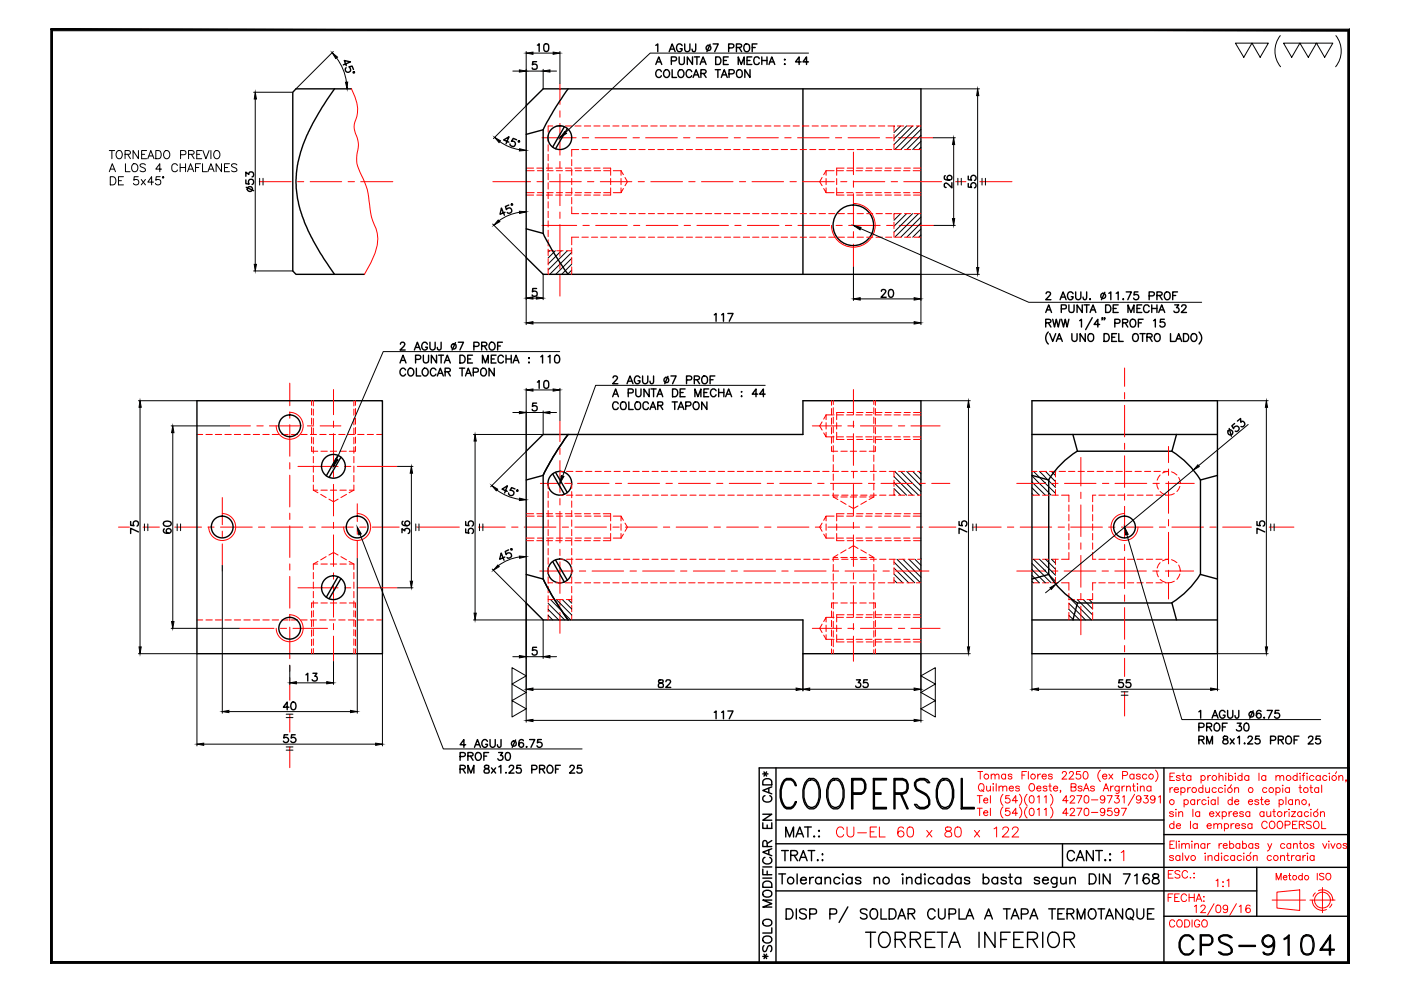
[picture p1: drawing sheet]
<svg xmlns="http://www.w3.org/2000/svg" width="297mm" height="210mm" viewBox="0 0 297 210" stroke-linecap="round" stroke-linejoin="round" font-family="sans-serif">
<!-- layer: CL -->
<g fill="none" stroke="#f00" stroke-width=".21">
<path d="M118.7 17.7v4.4M55 38.5h6.7M63.1 38.5h1.3M65.8 38.5h6.6M73.8 38.5h1.4M76.5 38.5h6.8M104.5 38.5h8M113.8 38.5h1.4M114.9 29.2h7.2M116.5 38.5h6.7M118.7 23.5v1.3M118.7 26.2v6.7"/>
<path d="M118.7 34.2v1.4M118.7 36.9v6.7M123.5 29.2h1.3M124.6 38.5h1.3M126.2 29.2h6.7M127.3 38.5h6.7M134.2 29.2h1.4M135.3 38.5h1.3M136.9 29.2h6.7M138 38.5h6.7M144.9 29.2h1.4M146 38.5h1.4"/>
<path d="M147.6 29.2h6.7M148.7 38.5h6.7M155.7 29.2h1.3M156.8 38.5h1.3M158.3 29.2h6.7M159.4 38.5h6.7M166.4 29.2h1.3M167.5 38.5h1.3M169.1 29.2h6.7M170.2 38.5h6.7M177.1 29.2h1.3M178.2 38.5h1.3"/>
<path d="M179.8 29.2h6.7M180.9 38.5h6.7M180.9 32.3v4.7M180.9 38.4v1.3M187.8 29.2h1.4M188.9 38.5h1.4M190.5 29.2h7.3M191.6 38.5h8.1M202.6 38.5h2.2M207.7 38.5h6.9M114.9 47.8h7.4M118.7 45v1.3"/>
<path d="M118.7 47.6v6.8M118.7 55.7v1.3M118.7 58.4v4.4M123.6 47.8h1.3M126.3 47.8h6.7M134.3 47.8h1.4M137 47.8h6.7M145 47.8h1.4M147.8 47.8h6.6M155.8 47.8h1.3M158.5 47.8h6.7M166.5 47.8h1.4"/>
<path d="M169.2 47.8h6.7M177.3 47.8h1.3M179.9 47.8h6.7M180.9 41.1v6.7M180.9 49.1v1.3M180.9 51.8v4.8M188 47.8h1.3M190.6 47.8h7.4M238.4 78v3.9M48.7 90.3h4.4M54.5 90.3h1.3M57.1 90.3h6.8"/>
<path d="M61.4 81.2v4.8M61.4 87.3v1.4M61.4 90v6.7M61.4 98.1v1.3M63.2 98.9h8.5M65.2 90.3h1.3M67.9 90.3h4.4M70.7 82.6v5.3M70.7 89.3v1.3M70.7 91.9v6.8M70.7 100v1.3M73 98.9h1.4"/>
<path d="M75.7 98.9h8.6M118.7 89.2v4.4M118.7 95v1.4M118.7 97.7v6.7M172.2 90.3h6.2M179.8 90.3h1.3M180.9 82.6v5.3M180.9 89.3v1.3M180.9 91.9v6.8M180.9 100v1.3M182.4 90.3h6.7M190.5 90.3h1.3"/>
<path d="M193.1 90.3h6.2M229.2 97v6M238.4 83.2v1.4M238.4 85.9v6.7M238.4 94v1.3M238.4 96.6v6.7M247.7 94.7v3.4M247.7 99.4v1.4M25.1 111.8h2.3M30.3 111.8h3.5M37.1 111.8h5.6M44.1 111.8h1.3"/>
<path d="M46.8 111.8h6.7M47.1 105.5v5.8M47.1 112.6v1.4M47.1 115.3v5.8M54.8 111.8h1.3M57.5 111.8h6.7M61.4 100.8v6.7M61.4 108.8v1.4M61.4 111.5v6.7M61.4 119.5v1.4M65.5 111.8h1.4M68.2 111.8h6.7"/>
<path d="M70.7 102.7v6.7M70.7 110.7v1.4M70.7 113.4v6.7M75.7 106.8v3.8M75.7 111.9v1.4M75.7 114.6v3.8M76.3 111.8h1.3M78.9 111.8h5.7M88.3 111.8h9.1M101.4 111.8h5.7M108.5 111.8h1.3M111.1 111.8h6.8"/>
<path d="M114.6 102.5h3.8M118.7 105.7v1.4M118.7 108.4v6.7M118.7 116.5v1.3M118.7 119.1v6.7M119.2 111.8h1.3M119.7 102.5h1.4M121.9 111.8h6.7M122.4 102.5h6.7M129.9 111.8h1.4M130.5 102.5h1.3M132.6 111.8h6.7"/>
<path d="M133.2 102.5h6.6M140.6 111.8h1.4M141.2 102.5h1.4M143.4 111.8h6.6M143.9 102.5h6.7M151.4 111.8h1.4M151.9 102.5h1.4M154.1 111.8h6.7M154.6 102.5h6.7M162.1 111.8h1.4M162.7 102.5h1.3M164.8 111.8h6.7"/>
<path d="M165.3 102.5h6.8M172.9 111.8h1.3M173.4 102.5h1.3M175.5 111.8h6.8M176.1 102.5h6.7M180.9 102.7v6.7M180.9 110.7v1.4M180.9 113.4v6.7M183.6 111.8h1.3M184.1 102.5h1.4M186.3 111.8h6.7M186.8 102.5h6.7"/>
<path d="M194.3 111.8h1.3M194.8 102.5h1.4M197 111.8h5.7M197.5 102.5h3.9M206.1 111.8h6.2M213.6 111.8h1.3M215.6 102.5h6.1M216.3 111.8h6.7M223 102.5h1.3M224.3 111.8h1.4M225.7 102.5h6.7M227 111.8h6.7"/>
<path d="M229.2 104.4v1.3M229.2 107.1v6.6M229.2 115.1v1.4M229.2 117.8v6.7M233.7 102.5h1.4M235 111.8h1.4M236.4 102.5h6.7M237.8 111.8h6.6M238.4 104.7v1.3M238.4 107.4v6.7M238.4 115.4v1.4M238.4 118.1v6.7"/>
<path d="M244.4 102.5h1.4M245.8 111.8h1.3M247.2 102.5h6M247.7 102.1v6.7M247.7 110.2v1.3M247.7 112.9v6.6M248.5 111.8h6.7M256.5 111.8h1.4M259.2 111.8h6.1M269.1 111.8h5.2M50.8 133.2h7.3M59.5 133.2h1.3"/>
<path d="M61.4 122.2v6.7M61.4 130.3v1.3M61.4 133v6.7M62.1 133.2h7.3M63.2 124.6h8.5M70.7 121.5v1.3M70.7 124.2v6.7M70.7 132.2v1.3M70.7 134.9v5.3M73 124.6h1.4M75.7 124.6h8.6M114.4 121.1h7.1"/>
<path d="M118.7 127.2v1.3M118.7 129.8v4.5M122.8 121.1h1.4M125.5 121.1h6.7M133.6 121.1h1.3M136.2 121.1h6.8M144.3 121.1h1.3M147 121.1h6.7M155 121.1h1.4M157.7 121.1h6.7M165.7 121.1h1.4M168.5 121.1h6.6"/>
<path d="M172.2 133.2h6.2M176.5 121.1h1.3M179.2 121.1h6.7M179.8 133.2h1.3M180.9 121.5v1.3M180.9 124.2v6.7M180.9 132.2v1.3M180.9 134.9v5.3M182.4 133.2h6.7M187.2 121.1h1.4M189.9 121.1h7M190.5 133.2h1.3"/>
<path d="M193.1 133.2h6.2M215.6 121.1h6M222.9 121.1h1.4M225.6 121.1h6.7M229.2 125.8v1.4M229.2 128.5v6.1M233.7 121.1h1.3M236.4 121.1h6.6M238.4 126.2v1.3M238.4 128.8v6.8M238.4 136.9v1.3M238.4 139.6v3.8"/>
<path d="M244.4 121.1h1.3M247.1 121.1h6M247.7 120.9v1.4M247.7 123.6v3.4M61.4 141v1.3M61.4 143.7v4.8M61.4 151.5v3.7M61.4 158.4v4.4M238.4 146.6v5.2"/>
</g>
<!-- layer: OC -->
<g fill="none" stroke="#f00" stroke-width=".21">
<path d="M111.6 36.2h1.7M111.6 35.6h1.5M113.8 35.6h1.4M113.9 36.2h1.3M115.8 35.6h1.4M115.9 36.2h1.4M116.2 28.7v1.4M116.2 30.7v1.3M116.2 32.7v1.4M116.2 34.7v1.4M116.2 36.7v1.4M116.2 38.7v1.4"/>
<path d="M117.2 26.7h-1v1.3M117.8 35.6h1.4M117.9 26.7h1.3M118 36.2h1.3M119.9 35.6h1.3M119.9 26.7h1.3M119.9 36.2h1.4M121.2 33.8v1.3M121.2 35.8v1.4M121.2 37.8v1.4M121.2 39.8v1.4M121.8 35.6h1.4"/>
<path d="M121.9 26.7h1.3M122 36.2h1.3M122.7 31.7h-1.5v1.4M123.4 31.7h1.3M123.9 35.6h1.3M123.9 26.7h1.3M124 36.2h1.3M125.4 31.7h1.3M125.9 35.6h1.3M125.9 26.7h1.3M126 36.2h1.4M127.4 31.7h1.3"/>
<path d="M127.9 35.6h1.6v1.6M127.9 26.7h1.4M128 36.2h1.3M129.4 31.7h1.3M129.5 39.8v1.6h-1.6M129.5 37.8v1.4M129.9 26.7h1.3M130 36.2h1.7M131.4 31.7h1.4M131.7 39.8v1.1l.5-.9M131.7 36.2v1M131.7 37.8v1.4"/>
<path d="M131.7 36.2l.5 .8M131.9 26.7h1.4M132.5 37.6l.5 .9-.5 .9M133.4 31.7h1.4M134 26.7h1.3M135.4 31.7h1.4M135.9 26.7h1.4M137.5 31.7h1.3M138 26.7h1.3M139.5 31.7h1.3M140 26.7h1.3M141.5 31.7h1.3"/>
<path d="M142 26.7h1.4M143.5 31.7h1.3M144 26.7h1.3M145.5 31.7h1.3M146 26.7h1.4M147.5 31.7h1.4M148 26.7h1.4M149.5 31.7h1.4M150 26.7h1.4M151.5 31.7h1.4M152 26.7h1.4M153.6 31.7h1.3"/>
<path d="M154.1 26.7h1.3M155.5 31.7h1.4M156.1 26.7h1.3M157.6 31.7h1.3M158.1 26.7h1.3M159.6 31.7h1.3M160.1 26.7h1.3M161.6 31.7h1.4M162.1 26.7h1.4M163.6 31.7h1.3M164.1 26.7h1.4M165.6 31.7h1.4"/>
<path d="M166.1 26.7h1.4M167.7 31.7h1.3M168.2 26.7h1.3M169.6 31.7h1.4M170.2 26.7h1.3M171.7 31.7h1.3M172.2 26.7h1.3M173.7 31.7h1.3M174.2 26.7h1.3M174.3 37.6l-.5 .9 .5 .9M175.1 39.8v1.1l-.5-.9M175.1 36.2v1"/>
<path d="M175.1 37.8v1.4M175.1 36.2h1.7M175.1 36.2l-.5 .8M175.7 31.7h1.3M176.2 26.7h1.3M177.4 37.8v1.4M177.4 39.8v1.6h1.6M177.5 36.2h1.3M177.7 31.7h1.3M178.2 26.7h1.3M179 35.6h-1.6v1.6M179.5 36.2h1.4"/>
<path d="M179.6 35.6h1.3M179.7 31.7h1.3M180.2 26.7h1.3M181.5 36.2h1.4M181.6 35.6h1.4M181.7 31.7h1.4M182.2 26.7h1.4M183.5 36.2h1.4M183.7 35.6h1.3M183.7 31.7h1.4M184.2 26.7h1.4M185.5 36.2h1.4"/>
<path d="M185.6 35.6h1.4M185.7 31.7h1.4M186.2 26.7h1.4M187.6 36.2h1.3M187.7 35.6h1.3M187.8 31.7h1.3M188.3 26.7h1.3M189.5 26.7v1.2M189.5 28.5v1.4M189.5 30.6v1.1M189.5 36.2h1.4M189.7 35.6h1.3"/>
<path d="M189.8 31.7h1.3M190.3 26.7h1.3M191.6 36.2h1.3M191.7 35.6h1.3M191.8 31.7h1.3M192.3 26.7h1.3M193.6 36.2h1.7M193.7 35.6h1.6M193.8 31.7h1.5M194.3 26.7h1M111.6 40.9h1.7M111.6 41.4h1.5"/>
<path d="M113.8 41.4h1.4M113.9 40.9h1.3M115.8 41.4h1.4M115.9 40.9h1.4M116.2 40.8v1.3M116.2 42.8v1.3M116.2 44.8v1.3M116.2 46.8v1.3M116.2 48.8v1.4M116.2 50.8v1.4M116.2 52.8v1.4M116.2 54.9v1.3"/>
<path d="M116.2 56.9v1.3M116.2 53.2h1.2M117.8 41.4h1.4M118 40.9h1.3M118 53.2h1.4M119.9 41.4h1.3M119.9 40.9h1.4M120.1 53.2h1.1M121.2 41.9v1.3M121.2 43.9v1.4h1.5M121.2 52.6v1.3M121.2 54.6v1.3"/>
<path d="M121.2 56.6v1.6M121.8 41.4h1.4M122 40.9h1.3M122.7 50.3h-1.5v1.6M123.4 45.3h1.3M123.4 50.3h1.3M123.9 41.4h1.3M124 40.9h1.3M125.4 45.3h1.3M125.4 50.3h1.3M125.9 41.4h1.3M126 40.9h1.4"/>
<path d="M127.4 45.3h1.3M127.4 50.3h1.3M128 40.9h1.3M129.4 45.3h1.3M129.4 50.3h1.3M130 40.9h1.7M131.4 45.3h1.4M131.4 50.3h1.4M133.4 45.3h1.4M133.4 50.3h1.4M135.4 45.3h1.4M135.4 50.3h1.4"/>
<path d="M137.5 45.3h1.3M137.5 50.3h1.3M139.5 45.3h1.3M139.5 50.3h1.3M141.5 45.3h1.3M141.5 50.3h1.3M143.5 45.3h1.3M143.5 50.3h1.3M145.5 45.3h1.3M145.5 50.3h1.3M147.5 45.3h1.4M147.5 50.3h1.4"/>
<path d="M149.5 45.3h1.4M149.5 50.3h1.4M151.5 45.3h1.4M151.5 50.3h1.4M153.6 45.3h1.3M153.6 50.3h1.3M155.5 45.3h1.4M155.5 50.3h1.4M157.6 45.3h1.3M157.6 50.3h1.3M159.6 45.3h1.3M159.6 50.3h1.3"/>
<path d="M161.6 45.3h1.4M161.6 50.3h1.4M163.6 45.3h1.3M163.6 50.3h1.3M165.6 45.3h1.4M165.6 50.3h1.4M167.7 45.3h1.3M167.7 50.3h1.3M169.6 45.3h1.4M169.6 50.3h1.4M171.7 45.3h1.3M171.7 50.3h1.3"/>
<path d="M173.7 45.3h1.3M173.7 50.3h1.3M175.1 40.9h1.7M175.7 45.3h1.3M175.7 50.3h1.3M177.5 40.9h1.3M177.7 45.3h1.3M177.7 50.3h1.3M179.5 40.9h1.4M179.6 41.4h1.3M179.7 45.3h1.3M179.7 50.3h1.3"/>
<path d="M181.5 40.9h1.4M181.6 41.4h1.4M181.7 45.3h1.4M181.7 50.3h1.4M183.5 40.9h1.4M183.7 41.4h1.3M183.7 45.3h1.4M183.7 50.3h1.4M185.5 40.9h1.4M185.6 41.4h1.4M185.7 45.3h1.4M185.7 50.3h1.4"/>
<path d="M187.6 40.9h1.3M187.7 41.4h1.3M187.8 45.3h1.3M187.8 50.3h1.3M189.5 45.3v1.2M189.5 47.1v1.4M189.5 49.1v1.2M189.5 40.9h1.4M189.7 41.4h1.3M189.8 45.3h1.3M189.8 50.3h1.3M191.6 40.9h1.3"/>
<path d="M191.7 41.4h1.3M191.8 45.3h1.3M191.8 50.3h1.3M193.6 40.9h1.7M193.7 41.4h1.6M193.8 45.3h1.5M193.8 50.3h1.5M41.8 92.1h1.2M43.7 92.1h1.3M45.6 92.1h1.4M47.7 92.1h1.3M49.7 92.1h1.3"/>
<path d="M51.7 92.1h1.4M53.7 92.1h1.3M55.7 92.1h1.4M57.7 92.1h1.4M59.7 92.1h1.4M61.8 92.1h1.3M63.8 92.1h1.3M65.8 92.1h1.3M66.1 94.7v1h1.3M66.1 85v.9M66.1 86.6v1.4M66.1 88.6v1.4"/>
<path d="M66.1 90.6v1.4M66.1 92.7v1.3M66.4 85v1.1M66.4 86.7v1.4M66.4 88.7v1.4M66.4 90.8v1.3M66.4 92.8v1.3M66.4 94.8v1.3M66.4 96.8v1.3M66.4 98.8v1.3M67.8 92.1h1.3M68 95.7h1.4"/>
<path d="M69.8 92.1h1.3M70 95.7h1.4M71.8 92.1h1.4M72.1 95.7h1.3M73.8 92.1h1.4M75 85v1.1M75 86.7v1.4M75 88.7v1.4M75 90.8v1.3M75 92.8v1.3M75 94.8v1.3M75 96.8v1.3"/>
<path d="M75 98.8v1.3M75.4 94.7v1h-1.3M75.4 85v.9M75.4 86.6v1.4M75.4 88.6v1.4M75.4 90.6v1.4M75.4 92.7v1.3M75.8 92.1h1.4M77.9 92.1h1.3M79.9 92.1h1.2M118.7 99.9h.7M120.1 99.9h1.4"/>
<path d="M122.1 99.9h1.4M124.1 99.9h1.4M126.2 99.9h1.3M128.2 99.9h1.3M130.2 99.9h1.3M132.2 99.9h1.3M134.2 99.9h1.3M136.2 99.9h1.4M138.2 99.9h1.3M140.2 99.9h1.4M142.3 99.9h1.3M144.2 99.9h1.4"/>
<path d="M146.3 99.9h1.3M148.3 99.9h1.3M150.3 99.9h1.3M152.3 99.9h1.3M154.3 99.9h1.4M156.3 99.9h1.4M158.3 99.9h1.4M160.3 99.9h1.4M162.4 99.9h1.3M164.4 99.9h1.3M166.4 99.9h1.3M168.4 99.9h1.3"/>
<path d="M170.4 99.9h1.4M172.4 99.9h1.4M174.3 89.5l-.5 .8 .5 .9M174.4 99.9h1.4M175.1 91.7v.9l-.5-.8M175.1 88v1M175.1 89.6v1.4M175.1 92.6h1.7M175.1 88h1.7M175.1 88l-.5 .9M176.3 94.7v1h1.3M176.3 85v.9"/>
<path d="M176.3 86.6v1.4M176.3 88.6v1.4M176.3 90.6v1.4M176.3 92.7v1.3M176.5 99.9h1.3M176.7 85v.8M176.7 86.4v1.4M176.7 88.4v1.4M176.7 90.5v1.3M176.7 92.5v1.3M176.7 94.5v1.3M176.7 96.5v1.3"/>
<path d="M176.7 98.5v1.4M177.4 89.6v1.4M177.4 91.7v1.5h1.6M177.5 92.6h1.3M177.5 88h1.3M178.3 95.7h1.3M178.4 99.9h1.4M179 87.5h-1.6v1.5M179.5 92.6h1.4M179.5 88h1.4M179.6 93.2h1.3M179.6 87.5h1.3"/>
<path d="M180.3 95.7h1.3M180.5 99.9h1.3M181.5 92.6h1.4M181.5 88h1.4M181.6 93.2h1.4M181.6 87.5h1.4M182.3 95.7h1.4M182.5 99.9h1.3M183.5 92.6h1.4M183.5 88h1.4M183.7 93.2h1.3M183.7 87.5h1.3"/>
<path d="M184.5 99.9h1.3M185.3 85v.8M185.3 86.4v1.4M185.3 88.4v1.4M185.3 90.5v1.3M185.3 92.5v1.3M185.3 94.5v1.3M185.3 96.5v1.3M185.3 98.5v1.4M185.5 92.6h1.4M185.5 88h1.4M185.6 94.7v1h-1.3"/>
<path d="M185.6 85v.9M185.6 86.6v1.4M185.6 88.6v1.4M185.6 90.6v1.4M185.6 92.7v1.3M185.6 93.2h1.4M185.6 87.5h1.4M186.5 99.9h1.3M187.6 92.6h1.3M187.6 88h1.3M187.7 93.2h1.3M187.7 87.5h1.3"/>
<path d="M188.5 99.9h1.3M189.5 99.9v1.2M189.5 92.6h1.4M189.5 88h1.4M189.7 93.2h1.3M189.7 87.5h1.3M190.5 99.9h1.4M191.6 92.6h1.3M191.6 88h1.3M191.7 93.2h1.3M191.7 87.5h1.3M192.5 99.9h1.4"/>
<path d="M193.6 92.6h1.7M193.6 88h1.7M193.7 93.2h1.6M193.7 87.5h1.6M194.5 99.9h.8M218.8 99.9h1.1M220.5 99.9h1.4M222.5 99.9h1.4M223.8 99.9v1.2M224.6 99.9h1.3M226.5 99.9h1.4M228.6 99.9h1.3"/>
<path d="M230.6 99.9h1.3M232.6 99.9h1.3M234.6 99.9h1.3M236.6 99.9h1.4M238.6 99.9h1.4M240.6 99.9h1.4M242.7 99.9h1.3M244.7 99.9h1.3M246.7 99.9h1l-1.2 .4M66.4 103.9l1 .6M66.4 100.8v1.4M66.4 102.8v1.1"/>
<path d="M66.4 119.6v1.1M66.4 103.9h1M66.4 119.6h1M67.4 119l-1 .6M68 104.8l1.1 .7M68 103.9h1.4M68 119.6h1.4M69.1 118l-1.1 .7M69.7 105.8l1 .6 1-.6M69.7 117.7l1-.6 1 .6M70 103.9h1.4M70 119.6h1.4"/>
<path d="M72.1 103.9h1.3M72.1 119.6h1.3M72.3 118l1.2 .7M73.5 104.8l-1.2 .7M74 119l1 .6M74.1 103.9h.9M74.1 119.6h.9M75 100.8v1.4M75 102.8v1.1M75 119.6v1.1M75 103.9l-1 .6M111.6 109.4h1.7"/>
<path d="M111.6 114.1h1.7M111.6 108.9h1.5M111.6 114.6h1.5M113.8 108.9h1.4M113.8 114.6h1.4M113.9 109.4h1.3M113.9 114.1h1.3M115.8 108.9h1.4M115.8 114.6h1.4M115.9 109.4h1.4M115.9 114.1h1.4M116.2 102.5v1"/>
<path d="M116.2 104.2v1.3M116.2 106.2v1.4M116.2 108.2v1.4M116.2 110.2v1.4M116.2 112.3v1.3M116.2 114.3v1.3M116.2 116.3v1.3M116.2 118.3v1.3M117.8 108.9h1.4M117.8 114.6h1.4M118 109.4h1.3M118 114.1h1.3"/>
<path d="M118.7 105h.7M118.7 118.6h.7M119.9 108.9h1.3M119.9 114.6h1.3M119.9 109.4h1.4M119.9 114.1h1.4M120.1 105h1.4M120.1 118.6h1.4M121.2 102.5v1M121.2 104.2v1.3M121.2 106.2v1.4M121.2 108.2v1.4"/>
<path d="M121.2 110.2v1.4M121.2 112.3v1.3M121.2 114.3v1.3M121.2 116.3v1.3M121.2 118.3v1.3M121.8 108.9h1.4M121.8 114.6h1.4M122 109.4h1.3M122 114.1h1.3M122.1 105h1.4M122.1 118.6h1.4M123.9 108.9h1.3"/>
<path d="M123.9 114.6h1.3M124 109.4h1.3M124 114.1h1.3M124.1 105h1.4M124.1 118.6h1.4M125.9 108.9h1.3M125.9 114.6h1.3M126 109.4h1.4M126 114.1h1.4M126.2 105h1.3M126.2 118.6h1.3M127.9 108.9h1.6v1.5"/>
<path d="M128 109.4h1.3M128 114.1h1.3M128.2 105h1.3M128.2 118.6h1.3M129.5 113.1v1.5h-1.6M129.5 111.1v1.3M130 109.4h1.7M130 114.1h1.7M130.2 105h1.3M130.2 118.6h1.3M131.7 111.1v1.3M131.7 113.1v1"/>
<path d="M132.2 110.3l-.5-.9v1M132.2 105h1.3M132.2 118.6h1.3M132.2 113.2l-.5 .9M132.5 110.9l.5 .9-.5 .8M134.2 105h1.3M134.2 118.6h1.3M136.2 105h1.4M136.2 118.6h1.4M138.2 105h1.3M138.2 118.6h1.3M140.2 105h1.4"/>
<path d="M140.2 118.6h1.4M142.3 105h1.3M142.3 118.6h1.3M144.2 105h1.4M144.2 118.6h1.4M146.3 105h1.3M146.3 118.6h1.3M148.3 105h1.3M148.3 118.6h1.3M150.3 105h1.3M150.3 118.6h1.3M152.3 105h1.3"/>
<path d="M152.3 118.6h1.3M154.3 105h1.4M154.3 118.6h1.4M156.3 105h1.4M156.3 118.6h1.4M158.3 105h1.4M158.3 118.6h1.4M160.3 105h1.4M160.3 118.6h1.4M162.4 105h1.3M162.4 118.6h1.3M164.4 105h1.3"/>
<path d="M164.4 118.6h1.3M166.4 105h1.3M166.4 118.6h1.3M168.4 105h1.3M168.4 118.6h1.3M170.4 105h1.4M170.4 118.6h1.4M172.4 105h1.4M172.4 118.6h1.4M174.3 110.9l-.5 .9 .5 .8M174.4 105h1.4M174.4 118.6h1.4"/>
<path d="M174.6 110.3l.5-.9v1M174.6 113.2l.5 .9M175.1 109.4h1.7M175.1 114.1h1.7M175.1 111.1v1.3M175.1 113.1v1M176.5 105h1.3M176.5 118.6h1.3M176.7 100.5v1.4M176.7 102.5v1.4M176.7 104.5v.9M176.7 118.2v.8"/>
<path d="M176.7 119.7v1.3M176.7 105.4l.9 .5M176.7 105.4h.9M176.7 118.2h.9M177.4 113.1v1.5h1.6M177.4 111.1v1.3M177.5 109.4h1.3M177.5 114.1h1.3M177.6 117.6l-.9 .6M178.2 106.3l1.2 .6M178.3 105.4h1.3M178.3 118.2h1.3"/>
<path d="M178.4 105h1.4M178.4 118.6h1.4M179 108.9h-1.6v1.5M179.4 116.6l-1.2 .7M179.5 109.4h1.4M179.5 114.1h1.4M179.6 108.9h1.3M179.6 114.6h1.3M180 107.3l.9 .5 1-.5M180 116.3l.9-.6 1 .6M180.3 105.4h1.3M180.3 118.2h1.3"/>
<path d="M180.5 105h1.3M180.5 118.6h1.3M181.5 109.4h1.4M181.5 114.1h1.4M181.6 108.9h1.4M181.6 114.6h1.4M182.3 105.4h1.4M182.3 118.2h1.4M182.5 105h1.3M182.5 118.6h1.3M182.5 116.6l1.2 .7M183.5 109.4h1.4"/>
<path d="M183.5 114.1h1.4M183.7 108.9h1.3M183.7 114.6h1.3M183.7 106.3l-1.2 .6M184.2 117.6l1.1 .6M184.3 105.4h1M184.3 118.2h1M184.5 105h1.3M184.5 118.6h1.3M185.3 105.4l-1.1 .5M185.3 100.5v1.4M185.3 102.5v1.4"/>
<path d="M185.3 104.5v.9M185.3 118.2v.8M185.3 119.7v1.3M185.5 109.4h1.4M185.5 114.1h1.4M185.6 108.9h1.4M185.6 114.6h1.4M186.5 105h1.3M186.5 118.6h1.3M187.6 109.4h1.3M187.6 114.1h1.3M187.7 108.9h1.3"/>
<path d="M187.7 114.6h1.3M188.5 105h1.3M188.5 118.6h1.3M189.5 109.4h1.4M189.5 114.1h1.4M189.5 101.8v1.3M189.5 103.8v1.2M189.5 118.6v1.1M189.7 108.9h1.3M189.7 114.6h1.3M190.5 105h1.4M190.5 118.6h1.4"/>
<path d="M191.6 109.4h1.3M191.6 114.1h1.3M191.7 108.9h1.3M191.7 114.6h1.3M192.5 105h1.4M192.5 118.6h1.4M193.6 109.4h1.7M193.6 114.1h1.7M193.7 108.9h1.6M193.7 114.6h1.6M194.5 105h.8M194.5 118.6h.8"/>
<path d="M218.8 105h1.6M218.8 118.6h1.6M221 105h1.4M221 118.6h1.4M223 105h1.4M223 118.6h1.4M223.8 101.8v1.3M223.8 103.8v1.2M223.8 118.6v1.1M225.1 105h1.5v1.4M226.6 117.1v1.5h-1.5M226.6 107.1v1.3"/>
<path d="M226.6 109.1v1.3M226.6 111.1v1.3M226.6 113.1v1.4M226.6 115.1v1.4M231.7 117.1v1.5h.6M231.7 107.1v1.3M231.7 109.1v1.3M231.7 111.1v1.3M231.7 113.1v1.4M231.7 115.1v1.4M232.3 105h-.6v1.4M233 105h1.3"/>
<path d="M233 118.6h1.3M235 105h1.4M235 118.6h1.4M237 105h1.4M237 118.6h1.4M239 105h1.4M239 118.6h1.4M241.1 105h1.3M241.1 118.6h1.3M243 105h1.4M243 118.6h1.4M245.1 105h1.3"/>
<path d="M245.1 118.6h1.3M245.3 102.5l.3 1.2M246 100.7l-.7 1.1M246 104.2l1.1 .7M246 119.3l-.7 1.1M247.1 118.6h.6l-1.2 .3M248.4 100l1.1 .7M248.4 118.7l1.1 .6M249 104.6l-.6 .3-1.3 .1M249.9 101.2l.3 1.3M249.9 119.8l.3 1.3M250.2 103.1l-.7 1.1"/>
<path d="M250.2 102.5h.1M41.8 131.4h1.2M43.7 131.4h1.3M45.6 131.4h1.4M47.7 131.4h1.3M49.7 131.4h1.3M51.7 131.4h1.4M53.7 131.4h1.3M55.7 131.4h1.4M57.7 131.4h1.4M59.7 131.4h1.4M61.8 131.4h1.3"/>
<path d="M63.8 131.4h1.3M65.8 131.4h1.3M66.1 129.5v1.4M66.1 131.5v1.4M66.1 133.6v1.3M66.1 135.6v1.3M66.1 137.6v1M66.4 121.4v1.3M66.4 123.4v1.4M66.4 125.4v1.3M66.4 127.4v1.4M66.4 129.5v1.3"/>
<path d="M66.4 131.4v1.4M66.4 133.5v1.3M66.4 135.5v1.3M66.4 137.5v1.1M67.4 127.8h-1.3v1.1M67.8 131.4h1.3M68 127.8h1.4M69.8 131.4h1.3M70 127.8h1.4M71.8 131.4h1.4M72.1 127.8h1.3M73.8 131.4h1.4"/>
<path d="M74.1 127.8h1.3v1.1M75 121.4v1.3M75 123.4v1.4M75 125.4v1.3M75 127.4v1.4M75 129.5v1.3M75 131.4v1.4M75 133.5v1.3M75 135.5v1.3M75 137.5v1.1M75.4 129.5v1.4M75.4 131.5v1.4"/>
<path d="M75.4 133.6v1.3M75.4 135.6v1.3M75.4 137.6v1M75.8 131.4h1.4M77.9 131.4h1.3M79.9 131.4h1.2M116.2 120.3v1.4M116.2 122.3v1.4M116.2 124.3v1.4M116.2 126.3v1.4M116.2 128.4v1.3M116.2 130.3v1.1"/>
<path d="M116.2 123.6h1M116.2 127.1h1.2M117.9 123.6h1.3M118 127.1h1.4M119.9 123.6h1.3M120.1 127.1h1.1M121.2 120.3v1.4M121.2 122.3v1.4M121.2 124.3v1.4M121.2 126.3v1.4M121.2 128.4v1.3M121.2 130.3v1.1"/>
<path d="M121.9 123.6h1.3M123.9 123.6h1.3M125.9 123.6h1.3M127.9 123.6h1.4M129.9 123.6h1.3M131.9 123.6h1.4M134 123.6h1.3M135.9 123.6h1.4M138 123.6h1.3M140 123.6h1.3M142 123.6h1.4M144 123.6h1.3"/>
<path d="M146 123.6h1.4M148 123.6h1.4M150 123.6h1.4M152 123.6h1.4M154.1 123.6h1.3M156.1 123.6h1.3M158.1 123.6h1.3M160.1 123.6h1.3M162.1 123.6h1.4M164.1 123.6h1.4M166.1 123.6h1.4M168.2 123.6h1.3"/>
<path d="M170.2 123.6h1.3M172.2 123.6h1.3M174.2 123.6h1.3M174.3 132.3l-.5 .9 .5 .9M174.6 131.8l.5-.9v1M174.6 134.7l.5 .9M175.1 132.5v1.4M175.1 134.6v1M175.1 130.9h1.7M175.1 135.6h1.7M176.2 123.6h1.3M176.3 129.5v1.4"/>
<path d="M176.3 131.5v1.4M176.3 133.6v1.3M176.3 135.6v1.3M176.3 137.6v1M176.7 121.7v1.3M176.7 123.7v1.4M176.7 125.7v1.3M176.7 127.7v1.4M176.7 129.7v1.4M176.7 131.7v1.4M176.7 133.7v1.4M176.7 135.8v1.3"/>
<path d="M176.7 137.8v.8M177.4 132.5v1.4M177.4 134.6v1.5h1.6M177.5 130.9h1.3M177.5 135.6h1.3M177.6 127.8h-1.3v1.1M178.2 123.6h1.3M178.3 127.8h1.3M179 130.3h-1.6v1.6M179.5 130.9h1.4M179.5 135.6h1.4M179.6 130.3h1.3"/>
<path d="M179.6 136.1h1.3M180.2 123.6h1.3M180.3 127.8h1.3M181.5 130.9h1.4M181.5 135.6h1.4M181.6 130.3h1.4M181.6 136.1h1.4M182.2 123.6h1.4M182.3 127.8h1.4M183.5 130.9h1.4M183.5 135.6h1.4M183.7 130.3h1.3"/>
<path d="M183.7 136.1h1.3M184.2 123.6h1.4M184.3 127.8h1.3v1.1M185.3 121.7v1.3M185.3 123.7v1.4M185.3 125.7v1.3M185.3 127.7v1.4M185.3 129.7v1.4M185.3 131.7v1.4M185.3 133.7v1.4M185.3 135.8v1.3M185.3 137.8v.8"/>
<path d="M185.5 130.9h1.4M185.5 135.6h1.4M185.6 129.5v1.4M185.6 131.5v1.4M185.6 133.6v1.3M185.6 135.6v1.3M185.6 137.6v1M185.6 130.3h1.4M185.6 136.1h1.4M186.2 123.6h1.4M187.6 130.9h1.3M187.6 135.6h1.3"/>
<path d="M187.7 130.3h1.3M187.7 136.1h1.3M188.3 123.6h1.3M189.5 120.4v1.4M189.5 122.4v1.2M189.5 130.9h1.4M189.5 135.6h1.4M189.7 130.3h1.3M189.7 136.1h1.3M190.3 123.6h1.3M191.6 130.9h1.3M191.6 135.6h1.3"/>
<path d="M191.7 130.3h1.3M191.7 136.1h1.3M192.3 123.6h1.3M193.6 130.9h1.7M193.6 135.6h1.7M193.7 130.3h1.6M193.7 136.1h1.6M194.3 123.6h1M218.8 123.6h1.6M221 123.6h1.4M223 123.6h1.4M223.8 120.4v1.4"/>
<path d="M223.8 122.4v1.2M225.1 123.6h1.5v1.5M226.6 127.1h1.2M226.6 125.8v1.4M226.6 127.8v1.4M226.6 129.8v1.6M228.5 127.1h1.3M230.5 127.1h1.2M231.7 125.8v1.4M231.7 127.8v1.4M231.7 129.8v1.6M232.3 123.6h-.6v1.5"/>
<path d="M233 123.6h1.3M235 123.6h1.4M237 123.6h1.4M239 123.6h1.4M241.1 123.6h1.3M243 123.6h1.4M245.1 123.6h1.3M245.3 121.1l.3 1.2M246 122.9l1.1 .6M249 123.2l-.6 .3-1.3 .1M250.2 121.7l-.7 1.2M250.2 121.1h.1"/>
</g>
<!-- layer: 0 -->
<g fill="none" stroke="#000" stroke-width=".3">
<path d="M70.9 18.8a45.9 45.9 0 0 0-7.3 14 22.2 22.2 0 0 0 1.9 16.4l.3 .6a59.1 59.1 0 0 0 5.1 8.4M74.5 18.8h-11.7l-.7 .8v37.8l.7 .8h14.5M120.5 18.8a59.4 59.4 0 0 0-5.3 8.7M170.2 18.8v39.4M111.6 22.4l3.6-3.6h80.1v39.4h-80.1l-3.6-3.6zM115.2 27.5v22M115.2 27.5l-3.6 1M119.6 26.9l-2.4 4.3M120.3 27.3l-2.5 4.2M111.6 48.5l3.6 1M115.2 49.5a57.7 57.7 0 0 0 5.3 8.7M41.8 85h39.3v53.6h-39.3z"/>
<path d="M71.6 96.6l-2.4 4.3M72.3 96.9l-2.5 4.3M111.6 95.7l3.6-3.6h55v-7.1h25.1v53.6h-25.1v-7.2h-55l-3.6-3.6zM120.5 92.1a59.4 59.4 0 0 0-5.3 8.7M218.8 85h39.3v53.6h-39.3zM218.8 92.1h39.3M227.5 92.1l.9 3.6h20.1l.9-3.6M228.4 95.7a18.9 18.9 0 0 0-6.1 6M248.4 95.7a18.9 18.9 0 0 1 6.1 6M115.2 100.8v22M115.2 100.8l-3.6 1M117.2 100.5l2.4 4.3"/>
<path d="M117.2 119.1l2.4 4.3M117.8 100.2l2.5 4.2M117.8 118.7l2.5 4.3M218.8 100.8l3.5 1v20l-3.5 1M258.1 100.8l-3.6 1v20l3.6 1M71.6 122.3l-2.4 4.3M72.3 122.7l-2.5 4.3M111.6 121.8l3.6 1M115.2 122.8a57.7 57.7 0 0 0 5.3 8.6M218.8 131.4h39.3M222.3 121.7a18.9 18.9 0 0 0 6.1 6.1M227.5 131.4l.9-3.6h20.1l.9 3.6"/>
<path d="M254.5 121.7a18.9 18.9 0 0 1-6.1 6.1M161 162.8h125.1v41.5h-125.1zM161.7 174.5v1.1h1.9v-1.1M161.7 172.6h1.9l-1.9 1.3h1.9M161.7 164.1h1.1M161.8 165.5a1.06 1.06 0 0 1 1.8 .2v.7h-1.9zM162 163.7l.5 .8M162.2 168.7a.69 .69 0 0 0-.5 .8 .69 .69 0 0 0 .7 .6 .83 .83 0 0 0 1-.2 .83 .83 0 0 0 .1-.9l-.3-.3M162.5 163.7l-.5 .8M162.7 179.5l-.2-1.1-.2-.2-.4 .1-.2 .4v.8h1.9M162.7 174.9v.7M163 167.1v1"/>
<path d="M163.6 180l-1.9 .7 1.9 .7M163.6 166.8l-1.9 .8 1.9 .7M163.6 178.2l-.9 .7M164.5 173.9h82.3M164.5 178.9h82.3M164.5 162.8v41.5M166.3 165.4l.5-.3a1.7 1.7 0 0 1 2 1.5h-.2l-.4-.9-.5-.3h-.9l-.5 .3a5 5 0 0 0 0 5.2l.5 .3h.9l.5-.3 .4-.9h.2a1.61 1.61 0 0 1-2.5 1.2 5 5 0 0 1 0-5.8zM166.6 177.5v-2.2l.8 2.2 .8-2.2v2.2M168.8 177.5l.8-2.2 .8 2.2M169.1 176.8h1M170.6 175.3h1.4M171.2 165.4l.4-.3a1.7 1.7 0 0 1 2.1 1.5 4.8 4.8 0 0 1-.7 4.6l-.5 .3a1.75 1.75 0 0 1-2.1-1.5 4.9 4.9 0 0 1 .8-4.6z"/>
<path d="M171.2 165.7l.6-.3h.5l.7 .3a5 5 0 0 1 0 5.2l-.7 .3h-.5l-.6-.3a4.7 4.7 0 0 1 0-5.2zM171.3 175.3v2.2M172.5 177.4h.2zM173.5 176.1h.3l-.1 .2zM173.5 177.4h.3zM176.2 165.4l.5-.3a1.75 1.75 0 0 1 2 1.5 4.2 4.2 0 0 1-1.1 4.9 1.7 1.7 0 0 1-2.1-1.5 4.8 4.8 0 0 1 .7-4.6zM176.2 165.7l.7-.3h.4l.7 .3a4.7 4.7 0 0 1 0 5.2l-.7 .3h-.4l-.7-.3a5 5 0 0 1 0-5.2zM180.8 168.1h1.8l.5-.3 .2-.6v-.9l-.2-.6-.5-.3h-1.8v6.1h-.2v-6.4h2a1.91 1.91 0 0 1 0 3.3h-1.8M185.2 165.1h2.7v.3h-2.5v5.8h2.5v.3h-2.7zM185.4 168.1h1.4v.3h-1.4M189.8 168.1h1.6l.7-.3 .2-.6v-.9l-.2-.6-.7-.3h-1.6v6.1h-.3v-6.4h1.9a1.72 1.72 0 0 1 .9 2.7l-.2 .3-.7 .3h-1.6M190.9 168.4l1.4 3.1h.2l-1.4-3.1"/>
<path d="M194.4 165.4a1.88 1.88 0 0 1 2.7 .5h-.4l-.3-.2a1.61 1.61 0 0 0-2.2 .2v.7l.2 .6 .4 .3a2.76 2.76 0 0 1 2.3 3.1 1.8 1.8 0 0 1-1.6 1 1.8 1.8 0 0 1-1.6-1h.5l.2 .3a1.58 1.58 0 0 0 2.3-.3 1.94 1.94 0 0 0-.9-2.2l-1.2-.6a1.81 1.81 0 0 1-.9-1.9zM199.4 165.4l.5-.3a1.7 1.7 0 0 1 2 1.5 4.8 4.8 0 0 1-.6 4.6l-.5 .3a1.75 1.75 0 0 1-2.1-1.5 4.9 4.9 0 0 1 .7-4.6zM199.4 165.7l.7-.3h.5l.7 .3a5 5 0 0 1 0 5.2l-.7 .3h-.5l-.7-.3a4.7 4.7 0 0 1 0-5.2zM203.8 165.1h.2v6.1h2.6v.3h-2.8zM225.3 178.9v5M246.8 177h39.3M246.8 162.8v41.5M161.7 184.3v1.2h1.9M161.7 186.2h1.9M161.7 183.8h1.9M161.8 189.1a.96 .96 0 0 1 1.2-.4 .96 .96 0 0 1 .5 1.2 1.13 1.13 0 0 1-1.8-.2zM161.8 187.2a1.06 1.06 0 0 1 1.8 .3v.6h-1.9z"/>
<path d="M162 198.6a.94 .94 0 0 1 1.1-.1 .94 .94 0 0 1 .4 1.1 .95 .95 0 0 1-1.1 .4 .95 .95 0 0 1-.6-1.2zM162 195.1a.94 .94 0 0 1 1.1-.2 .94 .94 0 0 1 .4 1.1 1.13 1.13 0 0 1-1.8-.2v-.3zM162.2 181.8a.72 .72 0 0 0-.5 .8 .72 .72 0 0 0 .7 .6 .85 .85 0 0 0 1-.2 .85 .85 0 0 0 .1-.9l-.3-.3M162.7 184.7v.8M163 180.2v.9M163.6 196.7v1.1h-1.9M163.6 190.8h-1.9l1.9 .8-1.9 .7h1.9M164.5 188.9h102M164.5 183.9h121.6M165.1 185.3h1.5M165.7 180.3h1.4M165.8 185.3v2.1"/>
<path d="M166.4 180.3v2.2M166.7 192.7h.7a1.15 1.15 0 0 1 .8 1.1 1.15 1.15 0 0 1-.8 1.1h-.7zM167.7 181.4h.8a.57 .57 0 0 0 .6-.6l-.2-.4-1.2-.1v2.2M168.4 181.4l.7 1.1M168.8 192.7v2.2M169 185.3v2.1M169.5 182.5l.8-2.2 .8 2.2M169.7 186.6h1.3a.66 .66 0 0 0-1-.5 .66 .66 0 0 0-.2 1 .68 .68 0 0 0 1.2 0M169.8 181.8h1M171 193a.83 .83 0 0 0-1.5 .2l.4 .4 .7 .2a.52 .52 0 0 1 .4 .4 .52 .52 0 0 1-.3 .5 .93 .93 0 0 1-1.2-.2M171.3 180.3h1.4M171.7 193.8l1.2-.1a.56 .56 0 0 0 .2-.6 .56 .56 0 0 0-.5-.4h-.9v2.2"/>
<path d="M171.7 186v1.4M172.1 180.3v2.2M172.5 186a.65 .65 0 0 0-.8 .6M173.3 182.4h.2l-.1 .1zM174.1 186.3a.68 .68 0 0 0-1-.1 .68 .68 0 0 0 0 1 .68 .68 0 0 0 1-.1M174.1 186v1.4M174.3 181.1h.2l-.1 .2zM174.3 182.4h.2l-.1 .1zM174.9 186.4a.73 .73 0 0 1 1.1-.3l.1 1.3M174.9 186v1.4M176 193.8l1.2-.1a.56 .56 0 0 0 .2-.6 .56 .56 0 0 0-.5-.4h-.9v2.2M178 186.3a.68 .68 0 0 0-1-.1 .68 .68 0 0 0 0 1 .68 .68 0 0 0 1-.1"/>
<path d="M178.7 185.3l.1 .1-.1 .1zM178.7 186.1v1.3M179.8 192.3l-1.9 3.3M180.7 186.3a.68 .68 0 0 0-1.1-.1 .68 .68 0 0 0 0 1 .68 .68 0 0 0 1.1-.1M180.7 186v1.4M182.5 186.3a.68 .68 0 0 0-1.1 0l.3 .3 .7 .2 .1 .3a.68 .68 0 0 1-1.1 0M183.5 197.7h2.1M183.8 193a.79 .79 0 0 0-.7-.3 .79 .79 0 0 0-.7 .5l.4 .4 .6 .2a.55 .55 0 0 1 .3 .9 .9 .9 0 0 1-1.3-.2M184.6 197.7v3.2M184.8 192.8a.91 .91 0 0 1 1.1 .1 .91 .91 0 0 1 .2 1.1 .81 .81 0 0 1-.8 .9 .81 .81 0 0 1-.8-.9 1.33 1.33 0 0 1 .3-1.2zM185.3 186.4l.6-.4 .5 .1 .1 1.3M185.3 186v1.4"/>
<path d="M186.6 198.1a1.21 1.21 0 0 1 1.3-.4 1.21 1.21 0 0 1 .8 1.2 1.51 1.51 0 0 1-1.5 2 1.87 1.87 0 0 1-.6-2.8zM186.8 192.7v2.2h1.2M188.5 192.7h.7a1.15 1.15 0 0 1 .8 1.1 1.15 1.15 0 0 1-.8 1.1h-.7zM189.8 199.2h1.4a.8 .8 0 0 0 .8-1l-.4-.4-.4-.1h-1.4v3.2M190.4 194.9l.8-2.2 .8 2.2M190.7 194.1h1M190.9 199.2l1.1 1.7M191.3 185.4h.2l-.1 .1zM191.4 186.1v1.3M192.2 186.4a.73 .73 0 0 1 1-.3l.2 1.3M192.2 186v1.4M192.5 193.7l1.2-.1 .2-.3v-.4l-.5-.2h-.9v2.2"/>
<path d="M193 199.2h1.4a.8 .8 0 0 0 .8-1l-.4-.4-.4-.1h-1.4v3.2M193.2 193.7l.7 1.2M194.1 199.2l1.1 1.7M195.3 186.3a.66 .66 0 0 0-1-.1 .66 .66 0 0 0 0 1 .66 .66 0 0 0 1-.1M195.3 185.3v2.1M196 185.4h.2l-.1 .1zM196.1 186.1v1.3M196.2 199.2h1.3M198 186.3a.68 .68 0 0 0-1-.1 .68 .68 0 0 0 0 1 .68 .68 0 0 0 1-.1M198.2 197.7h-2v3.2h2M198.3 193.2a.81 .81 0 0 0-.9-.5 .81 .81 0 0 0-.7 .8 .95 .95 0 0 0 .2 1 .95 .95 0 0 0 1 .2l.4-.3M198.7 197.7h2.1"/>
<path d="M199 192.7v1.5a.7 .7 0 0 0 .7 .7 .7 .7 0 0 0 .7-.7v-1.5M199.7 197.7v3.2M199.9 186.3a.68 .68 0 0 0-1-.1 .68 .68 0 0 0 0 1 .68 .68 0 0 0 1-.1M199.9 186v1.4M201.2 193.8l1.3-.1 .1-.3-.1-.6-1.3-.1v2.2M201.6 199.8h1.5M201.8 186.3a.68 .68 0 0 0-1-.1 .68 .68 0 0 0 0 1 .68 .68 0 0 0 1-.1M201.8 185.3v2.1M203.3 192.7v2.2h1.3M203.8 186.3a.68 .68 0 0 0-1-.1 .68 .68 0 0 0 0 1 .68 .68 0 0 0 1-.1M203.8 186v1.4M204.8 194.9l.8-2.2 .8 2.2"/>
<path d="M205.1 194.1h1M205.6 186.3a.63 .63 0 0 0-1.1 0l.1 .2 .9 .3 .1 .3a.63 .63 0 0 1-1.1 0M207.6 197.7v3.2M208.5 186.3a.68 .68 0 0 1 1-.1 .68 .68 0 0 1 0 1 .68 .68 0 0 1-1-.1M208.5 185.3v2.1M208.8 194.9l.8-2.2 .8 2.2M209.1 194.1h1M211 197.7v3.2l-2.2-3.2v3.2M211.5 186.3a.68 .68 0 0 0-1-.1 .68 .68 0 0 0 0 1 .68 .68 0 0 0 1-.1M211.5 186v1.4M212.2 199.2h1.2M212.7 192.7h1.5"/>
<path d="M213.4 186.3a.68 .68 0 0 0-1.2 0l.3 .3 .7 .2 .2 .3a.68 .68 0 0 1-1.2 0M213.5 192.7v2.2M213.9 186h.7M214.2 185.3v1.7l.1 .3 .4 .1M214.2 197.7h-2v3.2M214.4 194.9l.8-2.2 .8 2.2M214.7 194.1h1M214.9 199.2h1.3M216.4 186.3a.68 .68 0 0 0-1-.1 .68 .68 0 0 0 0 1 .68 .68 0 0 0 1-.1M216.4 186v1.4M216.5 193.8l1.3-.1a.58 .58 0 0 0 0-.9l-1.3-.1v2.2M216.9 197.7h-2v3.2h2"/>
<path d="M217.9 199.2h1.3l.5-.2a.76 .76 0 0 0 0-1.2l-1.8-.1v3.2M218.4 194.9l.8-2.2 .8 2.2M218.7 194.1h1M218.9 199.2l1.1 1.7M220.4 186.3a.63 .63 0 0 0-1.1 0l.1 .2 .9 .3 .1 .3a.63 .63 0 0 1-1.1 0M221 186.6h1.3a.66 .66 0 0 0-1-.5 .66 .66 0 0 0-.2 1 .68 .68 0 0 0 1.2 0M221.1 197.7v3.2M222.3 192.7h1.5M222.4 198.1a1.21 1.21 0 0 1 1.4-.4 1.21 1.21 0 0 1 .8 1.2 1.4 1.4 0 0 1-.3 1.5 1.4 1.4 0 0 1-1.6 .3 2.06 2.06 0 0 1-.3-2.6zM223.1 192.7v2.2M224.1 186v1.6a.57 .57 0 0 1-.4 .5 .57 .57 0 0 1-.5-.1M224.1 186.3a.68 .68 0 0 0-1-.1 .68 .68 0 0 0 0 1 .68 .68 0 0 0 1-.1"/>
<path d="M224.3 193.7h.8M224.9 186v1a.53 .53 0 0 0 .8 .3l.3-.3M225.7 199.2h1.3l.5-.2a.76 .76 0 0 0 0-1.2l-1.8-.1v3.2M225.7 192.7h-1.4v2.2h1.4M226 186v1.4M226.2 193.7l1.3-.1a.52 .52 0 0 0 0-.8l-1.3-.1v2.2M226.8 199.2l1 1.7M226.8 186.4l.5-.4 .6 .1 .1 1.3M226.8 186v1.4M227 193.7l.7 1.2M227.8 180.8a.78 .78 0 0 0-.9-.5 .78 .78 0 0 0-.6 .8 .92 .92 0 0 0 .2 1.1 .92 .92 0 0 0 1 .2l.3-.4M228.2 182.5l.8-2.2 .8 2.2"/>
<path d="M228.4 194.9v-2.2l.8 2.2 .8-2.2v2.2M228.5 181.8h1M230.9 185.3h.8a1.12 1.12 0 0 1 .7 1.1 1.12 1.12 0 0 1-.7 1h-.8zM230.9 193a.8 .8 0 0 1 .9-.3 .8 .8 0 0 1 .6 .8 .95 .95 0 0 1-.2 1 .95 .95 0 0 1-1 .2 1.3 1.3 0 0 1-.3-1.7zM231.8 180.3v2.2l-1.5-2.2v2.2M232.3 180.3h1.4M232.8 192.7h1.4M233 180.3v2.2M233.1 185.3v2.1M233.5 192.7v2.2M234.2 182.4h.3l-.2 .1zM234.4 194.9l.8-2.2 .9 2.2"/>
<path d="M234.7 194.1h1.1M235.3 181.1h.2l-.2 .2zM235.3 182.4h.2l-.2 .1zM235.3 185.3v2.1l-1.4-2.1v2.1M238 192.7v2.2l-1.4-2.2v2.2M238.2 185.3h1.4l-1 2.1M238.9 193a.8 .8 0 0 1 .9-.3 .8 .8 0 0 1 .5 .8 .95 .95 0 0 1-.2 1 .95 .95 0 0 1-1 .2 1.44 1.44 0 0 1-.2-1.7zM239.6 194.4l.7 .6M240.6 185.7l.5-.4v2.1M241.1 192.7v1.5a.72 .72 0 0 0 .7 .7 .72 .72 0 0 0 .7-.7v-1.5M243.3 193.7h.8M243.6 185.6a.61 .61 0 0 0-.6-.3 .61 .61 0 0 0-.5 .4 1.18 1.18 0 0 0 .5 1.7 .66 .66 0 0 0 .7-.6 .66 .66 0 0 0-.6-.7 .66 .66 0 0 0-.7 .6"/>
<path d="M244.5 185.4l-.1 .4 .3 .3a.78 .78 0 0 1 .9 .3 .78 .78 0 0 1-.1 .9h-1a.65 .65 0 0 1-.1-.7 .65 .65 0 0 1 .6-.4l.3-.1a.45 .45 0 0 0 .2-.7zM244.7 192.7h-1.4v2.2h1.4M246.8 194.3h39.3M250.4 198.8a1.49 1.49 0 0 1 1.5-.6 1.49 1.49 0 0 1 1.2 1h-.2l-.2-.4-.6-.4a1.48 1.48 0 0 0-1.9 1.5 2.15 2.15 0 0 0 1 2.4h.9l.6-.4 .2-.4h.2a1.5 1.5 0 0 1-1.5 1 1.5 1.5 0 0 1-1.4-1 2.73 2.73 0 0 1 .2-2.7zM258.4 198.8a1.94 1.94 0 0 1 2.9 0h-.5a1.57 1.57 0 0 0-2.2 0l.2 .8a4.7 4.7 0 0 1 2.2 1.3l.3 .4v.6a1.94 1.94 0 0 1-2.9 0h.4a1.57 1.57 0 0 0 2.2 0 1.22 1.22 0 0 0-.8-1.5l-1-.4a1.07 1.07 0 0 1-.8-1.2zM266.5 183.9v10.4M267.8 199.9a1.23 1.23 0 0 0 1.8 .5l.4-.5M267.8 199.2a1.23 1.23 0 0 1 1.8-.6l.4 .6M268.6 198.4l-.6 .4-.2 .6 .2 .8 .6 .5M269.2 198.4l.6 .4a4.1 4.1 0 0 1-.4 3.5M270 199.6l-.2 .6-.6 .5M272.3 199l1-.8v4.3h-.2v-3.9l-.8 .6z"/>
<path d="M276.4 198.4a1.38 1.38 0 0 1 2 .6 3.6 3.6 0 0 1-.4 3.3 1.41 1.41 0 0 1-2.1-.6 3.7 3.7 0 0 1 .5-3.3zM276.4 198.6l.6-.2 1 .2M276.6 198.4a3.2 3.2 0 0 0 0 3.9M277.8 198.4a3.4 3.4 0 0 1 0 3.9M161.7 202.8h1.1M162 200.5a.73 .73 0 0 0 .2 1.3l.2-.2 .4-.9 .6-.2a.88 .88 0 0 1 0 1.3M162 202.3l.5 .9M162.5 202.3l-.5 .9M201.1 200.9l1.3-3.2 1.2 3.2M254.7 200.2h1.6l.5-.2 .1-.4-.1-1-.5-.2h-1.6v4.1h-.2v-4.3h1.8a1.17 1.17 0 0 1 .9 1.1 1.17 1.17 0 0 1-.9 1.1h-1.6M262.7 200.4h3.5v.3h-3.5zM268 202.1l.6 .2 1-.2"/>
<path d="M270 200.2a1.34 1.34 0 0 1-2 .3 1.34 1.34 0 0 1 0-2 1.34 1.34 0 0 1 2 .3 3.9 3.9 0 0 1-.4 3.5 1.3 1.3 0 0 1-1.8-.4h.2l.2 .4M276.4 202.1l.6 .2 1-.2M280 201.3h2.9v.2h-3.1l2.3-3.3v4.3h-.2v-3.7l-1.9 2.7"/>
<circle cx="118.7" cy="29.2" r="2.52"/>
<circle cx="180.9" cy="47.8" r="4.3"/>
<circle cx="61.4" cy="90.3" r="2.31"/>
<circle cx="70.7" cy="98.9" r="2.52"/>
<circle cx="47.1" cy="111.7" r="2.31"/>
<circle cx="75.7" cy="111.7" r="2.31"/>
<circle cx="118.7" cy="102.5" r="2.52"/>
<circle cx="238.4" cy="111.7" r="2.31"/>
<circle cx="61.4" cy="133.2" r="2.31"/>
<circle cx="70.7" cy="124.6" r="2.52"/>
<circle cx="118.7" cy="121.1" r="2.52"/>
<circle cx="167.6" cy="186.7" r=".7"/>
<circle cx="187.9" cy="186.7" r=".7"/>
</g>
<!-- layer: CO -->
<g fill="none" stroke="#000" stroke-width=".21">
<path d="M53.8 19.6h8.2M70.7 10.9l-7.9 7.9M71.3 12.2a10.8 10.8 0 0 1 2.2 5.2M108.7 15.1h1.4M111.6 10.9v11.5M111.6 15.1h3.6M113 11.3h4.3M115.2 14.7v4.1M116.6 15.1h1.4M118.7 10.9v6.8M171.4 11.3h-33.5l-18 16.8M195.3 18.8h12.4"/>
<path d="M261.9 9.1h3.5l-1.7 3zM265.4 9.1h3.5l-1.7 3zM271.4 7.6a5.3 5.3 0 0 0 .1 6.6M272.1 9.1h3.5l-1.7 3zM275.6 9.1h3.5l-1.7 3zM279.1 9.1h3.5l-1.7 3zM283.2 7.6a5.3 5.3 0 0 1 0 6.6M23.2 36.4l.6-1.7 .7 1.7M23.2 31.9h1.1M23.4 37.5h.6a.92 .92 0 0 1 .6 .8 .92 .92 0 0 1-.6 .9h-.6zM23.4 35.9h.8M23.7 31.9v1.8"/>
<path d="M24.8 32.2a.57 .57 0 0 1 1 0 .78 .78 0 0 1 .1 1.1 .78 .78 0 0 1-1.1 .1l-.2-.4zM25.1 38.3h.7M26.2 37.5h-1.1v1.7h1.1M26.5 32.7h1l.2-.3-.1-.3-.4-.2h-.7v1.8M26.6 34.7v1.7h1M27.1 32.7l.6 1M28.2 34.8a.8 .8 0 0 1 1.1 .8 .8 .8 0 0 1-1.1 .7l-.3-.5v-.5zM29.3 37.5h-.8l-.1 .7a.6 .6 0 0 1 .9 0 .6 .6 0 0 1-.1 .9 .6 .6 0 0 1-.9-.2M29.4 31.9v1.8l-1.2-1.8v1.8M29.9 38.1l.9 1.1M30 32.7h.7M30.8 35a.65 .65 0 0 0-1.1 .1l.2 .2 .8 .4 .1 .5a.81 .81 0 0 1-1.1 0"/>
<path d="M30.8 38.1l-.9 1.1M31.1 31.9h-1.1v1.8h1.1M31.3 33.7l.7-1.8 .7 1.8M31.6 33.1h.8M32.6 38.6h-1.3l.8-1.1v1.7M33 31.9h.6a.95 .95 0 0 1 .6 .9 .95 .95 0 0 1-.6 .9h-.6zM34 37.5h-.9l-.1 .7a.6 .6 0 0 1 .9 0 .6 .6 0 0 1-.1 .9 .6 .6 0 0 1-.9-.2M34.3 35.9h-1.3l.9-1.2v1.7M34.9 32.2a.78 .78 0 0 1 1.1 .1 .78 .78 0 0 1-.2 1.1 .78 .78 0 0 1-1.1-.1 .78 .78 0 0 1 .2-1.1zM37.6 35.1a.61 .61 0 0 0-.7-.4 .61 .61 0 0 0-.5 .6 .83 .83 0 0 0 .5 1.1 .58 .58 0 0 0 .7-.4M38.2 34.7v1.7M38.2 35.5h1.1"/>
<path d="M38.3 32.8h.7l.4-.3a.46 .46 0 0 0-.4-.6h-.7v1.8M39.3 34.7v1.7M39.8 36.4l.6-1.7 .7 1.7M40 32.7h1l.2-.4-.5-.4h-.7v1.8M40 35.9h.8M40.6 32.7l.6 1M41.5 35.5h.6M41.7 32.7h.6M42.5 34.7h-1v1.7M42.8 31.9h-1.1v1.8h1.1M42.9 34.7v1.7h1M43 31.9l.7 1.8 .6-1.8"/>
<path d="M44.1 36.4l.6-1.7 .7 1.7M44.3 35.9h.8M44.7 31.9v1.8M45.5 32.2a.78 .78 0 0 1 1.1 .1 .78 .78 0 0 1-.1 1.1 .78 .78 0 0 1-1.1-.1 .78 .78 0 0 1 .1-1.1zM47 34.7v1.7l-1.2-1.7v1.7M47.6 35.5h.7M48.7 34.7h-1.1v1.7h1.1M50.2 35a.64 .64 0 0 0-.6-.3 .64 .64 0 0 0-.5 .4l.1 .2 .9 .5 .1 .4-.1 .1a.81 .81 0 0 1-1-.1M54.1 21v35M55 37.8v1.4M55.8 37.8v1.4M105.9 30l2.3 1.2 1.9 .5"/>
<path d="M111.6 22.4l-7 7M189.7 26.7l-.2 .1M190.9 26.7l-1.4 1.4M192.2 26.7l-2.7 2.7M193.5 26.7l-4 3.9M194.7 26.7l-5 5M195.3 27.4l-4.3 4.3M195.3 28.7l-3.1 3M195.3 30l-1.8 1.7M195.3 31.2l-.5 .5M197.8 29.2h4.7M202.2 30.6v15.8"/>
<path d="M203.1 37.8v1.4M203.8 37.8v1.4M207.3 20.3v36.4M208.2 37.8v1.4M208.9 37.8v1.4M53.8 57.4h8.2M104.5 47.5l7.1 7.1M110.1 45l-1.9 .5-2.4 1.3M111.6 54.7v14.1M115.2 58.2v5.3M116.5 53.2l-.3 .2M117.7 53.2l-1.5 1.5"/>
<path d="M119 53.2l-2.8 2.8M120.3 53.2l-4.1 4M121.2 53.5l-4.6 4.7M121.2 54.8l-3.4 3.4M121.2 56l-2.1 2.2M121.2 57.3l-.9 .9M180.9 56.6v7.1M182.5 48.5l35.6 15.6h36.7M189.7 45.3l-.2 .1M190.9 45.3l-1.4 1.4M192.2 45.3l-2.7 2.7M193.5 45.3l-4 3.9"/>
<path d="M194.7 45.3l-5 5M195.3 46l-4.3 4.3M195.3 47.3l-3.1 3M195.3 48.6l-1.8 1.7M195.3 49.8l-.5 .5M195.3 58.2v10.6M195.3 58.2h12.4M198 47.8h4.5M113 68.5h80.8M113 63.2h.7M118.7 74.5h-37.4l-9.9 22.9M182.4 63.4h11.4"/>
<path d="M29.4 85h12.3M29.7 86.4v50.8M36.3 90.3h12.4M36.6 91.7v40.1M84.3 98.9h3.3M100.4 92.1h14.7M100.7 93.5v36.5M108.7 87.5h1.4M111.6 82.3v13.3M111.6 95.7l-7.6 7.5M111.6 87.5h3.6M113 82.7h4.3"/>
<path d="M115.2 87.1v5M116.6 87.5h1.4M118.7 82.3v6.9M162.2 81.7h-35.9l-7 19.2M189.7 99.9l5 5.1M191 99.9l4.3 4.3M192.2 99.9l3.1 3.1M193.5 99.9l1.8 1.8M194.8 99.9l.5 .6M195.3 85h10.4M205.3 86.4v50.8M219.1 99.9l4.7 4.7"/>
<path d="M220.4 99.9l3.4 3.4M221.7 99.9l2.1 2.2M222.9 99.9l.9 .9M253 99.7l-29.1 24.2M258.2 85h10.7M264.6 90l-10.5 8.7M268.5 86.4v50.8M30.6 111.1v1.4M31.3 111.1v1.4M37.6 111.1v1.4M38.3 111.1v1.4M47.1 119.9v31.3"/>
<path d="M75.7 118.4v32.8M76.3 113.3l17.7 45.5h29.4M87.2 100.3v22.9M88.2 111.1v1.4M88.8 111.1v1.4M101.7 111.1v1.4M102.4 111.1v1.4M105.3 103.9l1.3 .8 1.3 .6 2.2 .6M110.1 118.1l-2 .5-2.4 1.3M189.5 101l4 4M189.5 102.3l2.7 2.7M189.5 119.2l4.4 4.4"/>
<path d="M189.5 103.6l1.4 1.4M189.5 104.9l.2 .1M190.2 118.6l5 5M191.4 118.6l3.9 3.8M192.7 118.6l2.6 2.5M194 118.6l1.3 1.2M195.3 118.6h.1M206.3 111.1v1.4M207 111.1v1.4M218.8 100.9l4.1 4.1M218.8 102.2l2.8 2.8M218.8 119.5l4.1 4.1"/>
<path d="M218.8 103.4l1.6 1.6M218.8 104.6l.3 .4M219.1 118.6l4.7 4.6M220.4 118.6l3.4 3.4M221.6 102.5h.1M221.7 118.6l2.1 2.1M222.9 118.6l.9 .8M238.9 113.3l11.7 39.3h29.4M269.4 111.1v1.4M270.1 111.1v1.4M29.4 138.6h12.3M36.3 133.2h14.4"/>
<path d="M41.8 138.6v19.6M81.1 138.6v19.6M84.3 124.6h3.3M100.4 131.4h14.7M104.4 120.7l7.2 7.1M108.7 139.2h1.4M111.6 127.9v25.2M111.6 139.2h3.6M115.2 131.5v8.1M116.2 127.9l3.5 3.5M116.2 129.2l2.3 2.2M116.2 130.5l1 .9"/>
<path d="M116.6 139.2h1.4M116.7 127.1l4.3 4.3M118 127.1l3.2 3.3M119.2 127.1l2 2M120.5 127.1l.7 .8M170.2 138.6v7.9M189.5 120.4l3.2 3.2M189.5 121.7l1.9 1.9M189.5 123l.6 .6M195.3 138.6v14.5M195.3 138.6h10.4M218.8 120.7l2.8 2.9"/>
<path d="M218.8 122l1.6 1.6M218.8 123.3l.3 .3M218.8 138.6v7.9M221.6 121.1h.1M222.8 124.8l-1.1 .9M226.6 127.9l3.5 3.5M226.6 129.2l2.3 2.2M226.6 130.5l1 .9M227.1 127.1l4.3 4.3M228.4 127.1l3.3 3.3M229.7 127.1l2 2M230.9 127.1l.8 .8"/>
<path d="M258.1 138.6v7.9M258.2 138.6h10.7M43.2 157.8h36.4M48.5 150.9h25.8M60.7 151.4h1.4M60.7 152.1h1.4M60.7 158.4h1.4M60.7 159h1.4M61.4 141.1v4M62.8 144.8h6.5M70.7 140.3v4.8M108.6 145l3 1.8-3 1.7z"/>
<path d="M108.6 141.6l3 1.7-3 1.7zM108.6 148.5l3 1.8-3 1.7zM113 146.1h55.8M113 152.7h80.8M171.7 146.1h22.1M195.3 146.8l3-1.8v3.5zM195.3 143.3l3-1.7v3.4zM195.3 150.3l3-1.8v3.5zM220.2 146.1h36.5M237.7 146.7h1.5M237.7 147.4h1.5"/>
<circle cx="34.6" cy="37.6" r=".15"/>
</g>
<!-- layer: FI -->
<path d="M74.5 18.8a8.4 8.4 0 0 1 1.2 5.9 4.4 4.4 0 0 0 0 4.6l.3 1.4a10 10 0 0 0-.2 4.6l.3 .6a18.5 18.5 0 0 1 2.4 8.4l.5 2.5a7.8 7.8 0 0 1 .5 6.9l-.9 2-1.3 2.5M180.9 43.1a4.6 4.6 0 0 1 4.7 4.7 4.6 4.6 0 0 1-4.7 4.6 4.6 4.6 0 0 1-4.6-4.6M61.4 87.4a2.86 2.86 0 0 1 2.9 2.9 2.86 2.86 0 0 1-2.9 2.8 2.86 2.86 0 0 1-2.8-2.8M47.1 108.9a2.86 2.86 0 0 1 2.9 2.8 2.86 2.86 0 0 1-2.9 2.9 2.86 2.86 0 0 1-2.8-2.9M75.7 108.9a2.86 2.86 0 0 1 2.9 2.8 2.86 2.86 0 0 1-2.9 2.9 2.86 2.86 0 0 1-2.8-2.9M238.4 108.9a2.86 2.86 0 0 0-2.8 2.8 2.86 2.86 0 0 0 2.8 2.9 2.86 2.86 0 0 0 2.9-2.9M61.4 130.3a2.86 2.86 0 0 1 2.9 2.9 2.86 2.86 0 0 1-2.9 2.9 2.86 2.86 0 0 1-2.8-2.9" fill="none" stroke="#f00" stroke-width=".21"/>
<!-- layer: 0 -->
<g fill="#000" stroke="#000" stroke-width=".21">
<path d="M10.8 6.2l.3 .3h274.7zM10.8 6.2h275.3l-.3 .3z"/>
<path d="M285.8 6.5v197.4l.3-197.7zM286.1 6.2v198.1l-.3-.4z"/>
<path d="M11.1 6.5l-.3 197.8 .3-.4zM10.8 6.2l.3 .3-.3 197.8z"/>
<path d="M11.1 203.9l275 .4-.3-.4zM11.1 203.9l275 .4h-275.3z"/>
</g>
<!-- layer: CO -->
<g fill="#000" stroke="#000" stroke-width=".21">
<path d="M70.4 11.2l1.2 .9-.4 .3zM73.3 17.4h.4l-.1 1.4zM110.1 14.8l1.5 .3-1.5 .2zM111.6 11.3l1.4-.3v.5zM115.2 15.1l1.4-.3v.5zM117.3 11l1.4 .3-1.4 .2zM54.1 19.6l.3 1.4h-.5zM104.9 29.1l1.2 .7-.3 .4zM110.2 31.5l1.4 .4-1.5 .1zM119.7 27.9l.4 .4-1.4 .9zM202.2 29.2l.2 1.4h-.5zM207.3 18.8l.2 1.5h-.4z"/>
<path d="M53.9 56h.5l-.3 1.4zM105.6 46.7l.4 .3-1.3 .8zM110.1 44.8l1.5 .1-1.4 .4zM180.9 47.8l1.7 .4-.3 .5zM201.9 46.4h.5l-.2 1.4zM207.1 56.7h.4l-.2 1.5zM111.6 68.5l1.4-.3v.5zM111.6 63.2l1.4-.3v.5zM113.7 62.9l1.5 .3-1.5 .2zM180.9 63.4l1.5-.3v.5zM193.8 63.1l1.5 .3-1.5 .2zM193.8 68.2l1.5 .3-1.5 .2z"/>
<path d="M29.7 85l.2 1.4h-.4zM36.6 90.3l.3 1.4h-.5zM71.1 97.3l.5 .2-.9 1.4zM100.7 92.1l.3 1.4h-.5zM110.1 87.2l1.5 .3-1.5 .2zM111.6 82.7l1.4-.2v.4zM115.2 87.5l1.4-.3v.5zM117.3 82.5l1.4 .2-1.4 .2zM205.3 85l.3 1.4h-.5zM254 98.6l.3 .3-1.3 .8zM268.5 85l.2 1.4h-.4zM75.7 111.8l.9 1.4-.5 .2z"/>
<path d="M87.2 98.9l.3 1.4h-.5zM104.3 103l1.2 .7-.3 .4zM110.1 117.9l1.5 .1-1.4 .4zM110.2 105.6l1.4 .4-1.5 .1zM119 100.8l.6 .2-.9 1.5zM238.4 111.8l.8 1.5-.6 .1zM29.5 137.2h.4l-.2 1.4zM36.4 131.8h.5l-.3 1.4zM87 123.2h.5l-.3 1.4zM100.5 130h.5l-.3 1.4zM105.6 119.8l.2 .3-1.2 .8zM110.1 139l1.5 .2-1.5 .3z"/>
<path d="M115.2 139.2l1.4-.2v.5zM205.1 137.2h.5l-.3 1.4zM222.6 124.6l1.3-.7-1 1.1zM268.3 137.2h.4l-.2 1.4zM41.8 157.8l1.4-.2v.4zM47.1 150.9l1.4-.3v.5zM61.4 144.8l1.4-.3v.5zM69.3 144.5l1.4 .3-1.4 .2zM74.3 150.6l1.4 .3-1.4 .2zM79.6 157.6l1.5 .2-1.5 .2zM111.6 146.1l1.4-.2v.5zM111.6 152.7l1.4-.2v.5z"/>
<path d="M168.8 145.9l1.4 .2-1.4 .3zM170.2 146.1l1.5-.2v.5zM193.8 145.9l1.5 .2-1.5 .3zM193.8 152.5l1.5 .2-1.5 .3zM218.8 146.1l1.4-.2v.5zM256.7 145.9l1.4 .2-1.4 .3z"/>
</g>
<g fill="none" stroke="#000" stroke-width=".3">
<path d="M72.8 13.8l1.5-.7-1.3-.3 .4 1.1M73.4 14.4a.59 .59 0 0 0 .1 .8 .59 .59 0 0 0 .8-.2 .59 .59 0 0 0-.3-.8l.6-.2 .3 .7M113.8 13.1h-.8l-.1 .7a.57 .57 0 0 1 .8-.1 .57 .57 0 0 1 0 .9 .57 .57 0 0 1-.9-.2M113.9 9.6l.4-.3v1.6M115.5 9.4a.56 .56 0 0 1 .8 .2v.4a.68 .68 0 0 1-.5 .9 1.09 1.09 0 0 1-.3-1.5zM139 9.6l.5-.3v1.7M139 13.7l.7-1.6 .6 1.6M139.3 13.1h.8M140.2 15.2a.61 .61 0 0 0-.7-.4 .61 .61 0 0 0-.5 .6 .67 .67 0 0 0 .3 .9 .67 .67 0 0 0 .9-.3M140.9 15a.68 .68 0 0 1 .8-.1 .68 .68 0 0 1 .3 .9 .68 .68 0 0 1-.9 .6 .68 .68 0 0 1-.4-1zM141.9 11l.6-1.7 .6 1.7M142.1 10.4h.8"/>
<path d="M142.3 12.9h.8l.3-.3a.39 .39 0 0 0-.3-.5h-.8v1.6M142.5 14.8v1.6h.9M143.9 15a.67 .67 0 0 1 .9-.1 .67 .67 0 0 1 .2 .9 .68 .68 0 0 1-.9 .6 .68 .68 0 0 1-.4-1zM144 12.1v1.1a.56 .56 0 0 0 .5 .5 .56 .56 0 0 0 .6-.5v-1.1M144.6 9.7a.61 .61 0 0 0-.7-.4 .61 .61 0 0 0-.5 .6 .67 .67 0 0 0 .2 .9 .67 .67 0 0 0 .9-.1l.1-.4h-.4M145.2 9.3v1.2a.56 .56 0 0 0 .5 .5 .56 .56 0 0 0 .6-.5v-1.2M146.7 15.2a.59 .59 0 0 0-.9-.3 .82 .82 0 0 0-.3 1 .82 .82 0 0 0 .9 .4l.3-.3M146.8 12.1v1.6l-1.1-1.6v1.6M147 16.4l.6-1.6 .6 1.6M147.2 12.1h1.1M147.2 15.9h.8M147.5 9.3l-.1 1.6h-.5l-.2-.5"/>
<path d="M147.8 12.1v1.6M148.4 13.7l.7-1.6 .6 1.6M148.6 15.6l.9-.1 .2-.3-.1-.3-.3-.1h-.7v1.6M148.7 13.1h.8M149.2 15.6l.5 .8M150.6 9.4l-.7 1.6M151.2 9.3h1.1l-.8 1.7M151.7 14.8h1.1M151.7 12.1h.6a.85 .85 0 0 1 .6 .8 .85 .85 0 0 1-.6 .8h-.6zM152.2 14.8v1.6M152.9 16.4l.7-1.6 .6 1.6M153.1 15.9h.8"/>
<path d="M153.4 12.8h.6M154.4 12.1h-1v1.6h1M154.5 10.2l.9-.1 .2-.2-.1-.5-1-.1v1.7M154.6 15.7l.9-.1 .2-.3-.1-.4-.3-.1h-.7v1.6M156.1 10.1l1.1-.2v-.5l-1.1-.1v1.7M156.3 15a.67 .67 0 0 1 .9-.1 .67 .67 0 0 1 .2 .9 .62 .62 0 0 1-.6 .6 .62 .62 0 0 1-.7-.6zM156.5 13.7v-1.6l.7 1.6 .6-1.6v1.6M156.7 10.1l.5 .9M157.8 9.5a.69 .69 0 0 1 .9 0 .69 .69 0 0 1 .2 .8 .62 .62 0 0 1-.6 .7 .62 .62 0 0 1-.6-.7zM158.4 12.8h.6M159 14.8v1.6l-1.1-1.6v1.6M159.4 12.1h-1v1.6h1"/>
<path d="M159.5 10.1h.6M160.5 9.3h-1v1.7M161 12.4a.59 .59 0 0 0-.7-.3 .59 .59 0 0 0-.5 .6v.4a.59 .59 0 0 0 .5 .6 .59 .59 0 0 0 .7-.4M161.5 12.8h1.1M161.5 12.1v1.6M162.6 12.1v1.6M163 13.7l.6-1.6 .7 1.6M163.3 13.1h.8M166.3 12.7h.2zM166.3 13.6h.2zM169.9 13.1h-1.2l.7-1v1.6M171.4 13.1h-1.2l.8-1v1.6"/>
<path d="M52.1 38.1v.8l.7 .1a.58 .58 0 0 1 0-.8 .58 .58 0 0 1 .9 .1 .58 .58 0 0 1-.3 .8M52.1 37.4v-.9l.7 .5a.54 .54 0 0 1 .4-.6 .54 .54 0 0 1 .6 .5 .54 .54 0 0 1-.4 .6M52.2 39.7l1.6 .7M107.9 30.1l-1.1-.4 1.1-.7-.6 1.5M109.5 29.6l-.7-.3-.4 .7a.57 .57 0 0 1 .8 .3 .57 .57 0 0 1-.4 .7 .57 .57 0 0 1-.7-.5M200.4 37.3h-.1a.58 .58 0 0 0 .2 .8 1.32 1.32 0 0 0 1.3-.1 .52 .52 0 0 0-.2-.8 .52 .52 0 0 0-.7 .3 .52 .52 0 0 0 .4 .7M201.8 38.7v1.1l-.7-.7-.6-.3-.2 .2-.1 .5 .1 .1 .3 .2M205.3 38.9v.8l.7 .1a.58 .58 0 0 1 0-.9 .58 .58 0 0 1 .9 .1 .58 .58 0 0 1-.3 .8M205.3 37.3v.8l.7 .1a.58 .58 0 0 1 0-.9 .58 .58 0 0 1 .9 .1 .58 .58 0 0 1-.3 .9M107.1 45l-1.1 .4 .3-1.3 .6 1.5M107.9 43.5l-.7 .3 .2 .7a.57 .57 0 0 1 .8-.4 .57 .57 0 0 1 .2 .8 .57 .57 0 0 1-.9 .1M84.8 77l.6-1.7 .7 1.7"/>
<path d="M84.9 73l.3-.4h.3l.3 .3-.2 .5-.8 .8h1.1M85.1 76.4h.7M86 78.4a.61 .61 0 0 0-.7-.3 .61 .61 0 0 0-.5 .6 .67 .67 0 0 0 .3 .9 .67 .67 0 0 0 .9-.3M86.8 78.1a.77 .77 0 0 1 1 .8 .77 .77 0 0 1-1 .7l-.3-.5v-.4zM87.9 74.2l.6-1.6 .6 1.6M88.1 76.2l.9-.1 .2-.2-.1-.4-.3-.2h-.7v1.7M88.1 73.7h.8M88.3 78.1v1.6h.9M89.7 78.3a.74 .74 0 0 1 1 .1 .74 .74 0 0 1-.1 1.1 .74 .74 0 0 1-1-.1 .74 .74 0 0 1 .1-1.1zM89.8 75.3v1.2a.56 .56 0 0 0 .5 .5 .56 .56 0 0 0 .6-.5v-1.2M90.6 73a.57 .57 0 0 0-.8-.4 .8 .8 0 0 0-.4 1 .8 .8 0 0 0 1 .5l.2-.5h-.4M91.2 72.6v1.1v.3l.4 .2 .6-.2 .1-1.4"/>
<path d="M92.4 78.4a.61 .61 0 0 0-.7-.3 .61 .61 0 0 0-.5 .6 .67 .67 0 0 0 .3 .9 .67 .67 0 0 0 .9-.3M92.6 75.3v1.7l-1.1-1.7v1.7M92.7 79.7l.7-1.6 .6 1.6M93 75.3h1M93 79.2h.7M93.5 72.6l-.1 1.5-.4 .1-.2-.1-.1-.4M93.5 75.3v1.7M94.2 77l.6-1.7 .7 1.7M94.4 78.8h.9l.2-.4-.4-.3h-.7v1.6M94.5 76.4h.7M94.9 78.8l.6 .9M96.6 72.6l-.7 1.6"/>
<path d="M97.2 72.6h1.1l-.8 1.6M97.4 78.1h1.1M97.5 75.3h.6a.88 .88 0 0 1 .5 .8 .88 .88 0 0 1-.5 .9h-.6zM98 78.1v1.6M98.7 79.7l.6-1.6 .6 1.6M98.9 79.2h.8M99.2 76.1h.6M100.2 75.3h-1v1.7h1M100.3 78.9l1.1-.1v-.6l-.4-.1h-.7v1.6M100.5 73.4h.9l.2-.3-.1-.4-.3-.1h-.7v1.6M102 78.3a.74 .74 0 0 1 1.1 .1 .74 .74 0 0 1-.1 1.1l-.2 .1a.79 .79 0 0 1-.9-.3 .79 .79 0 0 1 .1-1zM102.1 73.4l1-.1 .1-.2-.1-.4-.3-.1h-.7v1.6"/>
<path d="M102.3 77v-1.7l.6 1.7 .6-1.7v1.7M102.7 73.4l.5 .8M104 72.6a.8 .8 0 0 1 .9 .4 .8 .8 0 0 1-.1 1 .62 .62 0 0 1-.7 .2 .62 .62 0 0 1-.4-.6v-.4zM104.2 76.1h.6M104.8 78.1v1.6l-1.1-1.6v1.6M105.2 75.3h-1v1.7h1M105.5 73.4h.6M106.5 72.6h-1v1.6M106.7 75.7a.59 .59 0 0 0-.6-.4 .59 .59 0 0 0-.5 .6 .69 .69 0 0 0 .1 .9 .69 .69 0 0 0 .8 .1l.2-.3M107.3 76.1h1.1M107.3 75.3v1.7M108.4 75.3v1.7"/>
<path d="M108.8 77l.6-1.7 .6 1.7M109 76.4h.8M112.1 75.9h.1zM112.1 76.9h.1zM113.8 61.2h-.8l-.1 .7a.57 .57 0 0 1 .8-.1 .57 .57 0 0 1 0 .9 .57 .57 0 0 1-.9-.2M114.7 75.6l.3-.3v1.7M116.2 75.6l.4-.3v1.7M117.8 75.4a.54 .54 0 0 1 .8 .2 .81 .81 0 0 1-.6 1.4l-.4-.3v-1.1zM136.2 79.7v1.2a.56 .56 0 0 0 .6 .5 .56 .56 0 0 0 .5-.5v-1.2M138.6 79.7l-.2 1.6h-.5l-.1-.5M141.6 79.8l-.7 1.6M142.3 79.7h1.1l-.8 1.7"/>
<path d="M149.1 79.8a.82 .82 0 0 1 1 .5 .82 .82 0 0 1-.6 1.1 .87 .87 0 0 1-.8-.7 .87 .87 0 0 1 .4-.9zM151.4 66.8l.4-.3v1.6M151.6 79.7h-1v1.7M153 66.8l.4-.3v1.6M154.3 66.5h1.1l-.8 1.6M186.9 61.8v-.3l.3-.1h.3l.3 .3-.2 .5-.8 .8h1.1M188.6 61.5a.55 .55 0 0 1 .8 .2 .79 .79 0 0 1 0 .9 .79 .79 0 0 1-.8 .3l-.2-.6zM221.7 66.3l.6-1.7 .6 1.7M221.7 68.5l1-.2v-.5l-1-.1v1.6M221.8 62.3l.3-.4 .5 .1a.5 .5 0 0 1-.1 .7l-.8 .8h1.1M221.9 65.7h.8M222.3 70.4a1.72 1.72 0 0 0 0 2.5"/>
<path d="M222.3 68.5l.5 .8M222.6 70.7l.6 1.7 .6-1.7M223.2 67.7l.4 1.6 .4-1.6 .4 1.6 .4-1.6M224 72.4l.6-1.7 .6 1.7M224.2 71.8h.8M224.8 63.5l.6-1.6 .6 1.6M225 65.5l.9-.1 .1-.6-1-.2v1.7M225 63h.8M225.1 67.7l.4 1.6 .4-1.6 .3 1.6 .4-1.6M226.6 64.6v1.2a.56 .56 0 0 0 .6 .5 .56 .56 0 0 0 .5-.5v-1.2M227.3 70.7v1.4a.55 .55 0 0 0 .6 .3 .55 .55 0 0 0 .5-.5v-1.2M227.5 62.3a.61 .61 0 0 0-.7-.4 .61 .61 0 0 0-.5 .6 .67 .67 0 0 0 .2 .9 .67 .67 0 0 0 .9-.1l.1-.4h-.4"/>
<path d="M228.1 61.9v1.2a.56 .56 0 0 0 .5 .4 .56 .56 0 0 0 .6-.4v-1.2M228.9 68l.4-.3v1.6M229.5 64.6v1.7l-1.1-1.7v1.7M229.8 64.6h1.1M230.1 70.7v1.7l-1.1-1.7v1.7M230.4 61.9l-.1 1.6h-.5l-.2-.5M230.4 64.6v1.7M230.8 71a.69 .69 0 0 1 .9-.1 .69 .69 0 0 1 .2 .9 .62 .62 0 0 1-.6 .6 .62 .62 0 0 1-.7-.6zM231 63.5h.2zM231.1 66.3l.6-1.7 .6 1.7M231.3 65.7h.8M231.6 67.4l-1.4 2.5"/>
<path d="M233.1 68.8h-1.1l.8-1.1v1.6M233.8 67.4h-.2h.2l-.2 .4M234.1 70.7h.5a.88 .88 0 0 1 .6 .9 .88 .88 0 0 1-.6 .8h-.5zM234.2 67.4h-.1h.1l-.1 .4M234.2 62l-.7 1.5M234.4 64.6h.6a.85 .85 0 0 1 .5 .8 .85 .85 0 0 1-.5 .9h-.6zM235.1 62.2l.4-.3v1.6M235.7 71.5h.7M236 65.4h.7M236.4 68.5h.9l.2-.3-.1-.4-1-.1v1.6M236.7 62.2l.4-.3v1.6M236.7 70.7h-1v1.7h1"/>
<path d="M237.1 64.6h-1.1v1.7h1.1M237.2 70.7v1.7h.9M238 68.5l1-.2v-.5l-1-.1v1.6M238.1 63.4v.1zM238.6 68.5l.5 .8M238.8 61.9h1.1l-.8 1.6M239.2 66.3v-1.7l.6 1.7 .6-1.7v1.7M239.7 67.9a.72 .72 0 0 1 1 0 .72 .72 0 0 1 0 1 .58 .58 0 0 1-.6 .4 .58 .58 0 0 1-.5-.6zM240.3 71a.72 .72 0 0 1 1 0 .72 .72 0 0 1 0 1 .58 .58 0 0 1-.7 .4 .58 .58 0 0 1-.5-.6zM241.1 65.4h.6M241.3 61.9h-.8l-.1 .7a.59 .59 0 0 1 .9 0 .59 .59 0 0 1-.1 .8 .59 .59 0 0 1-.9-.2M241.4 68.5h.6"/>
<path d="M241.7 70.7h1.1M242.1 64.6h-1v1.7h1M242.2 70.7v1.7M242.4 67.7h-1v1.6M243.2 71.5h.9l.2-.5-.4-.3h-.7v1.7M243.6 62.7h1l.1-.3v-.4l-1.1-.1v1.6M243.6 65a.61 .61 0 0 0-.6-.4 .61 .61 0 0 0-.5 .6v.5a.61 .61 0 0 0 .5 .6 .61 .61 0 0 0 .6-.4M243.7 71.5l.6 .9M244.2 65.4h1.1M244.2 64.6v1.7M244.6 68l.4-.3v1.6M244.9 71a.59 .59 0 0 1 .7-.2 .59 .59 0 0 1 .4 .6v.4a.62 .62 0 0 1-.6 .6 .62 .62 0 0 1-.7-.6z"/>
<path d="M245.3 62.7l1-.2v-.5l-1-.1v1.6M245.3 64.6v1.7M245.7 66.3l.6-1.7 .6 1.7M245.8 62.7l.6 .8M245.9 65.7h.8M246.9 67.7h-.8l-.1 .7a.61 .61 0 0 1 .8-.1 .61 .61 0 0 1 0 .9 .61 .61 0 0 1-.8 0l-.1-.2M247 62.1a.59 .59 0 0 1 .7-.2 .59 .59 0 0 1 .4 .6v.4a.62 .62 0 0 1-.6 .7 .62 .62 0 0 1-.6-.7zM248.2 70.7v1.7h.9M248.6 62.7h.7M249.1 64.6h.8l-.5 .6a.55 .55 0 0 1 .5 .9 .55 .55 0 0 1-1-.1M249.3 72.4l.6-1.7 .6 1.7M249.5 71.8h.8"/>
<path d="M249.7 61.9h-1.1v1.6M250.5 65l.3-.4 .5 .1 .2 .2-.3 .6-.7 .8h1.1M250.9 70.7h.6a.88 .88 0 0 1 .5 .9 .88 .88 0 0 1-.5 .8h-.6zM252.7 71a.75 .75 0 0 1 1 .1 .75 .75 0 0 1-.1 1 .67 .67 0 0 1-.9 .2 .67 .67 0 0 1-.2-.9zM254.2 70.4a1.72 1.72 0 0 1 0 2.5M113.8 85.5h-.8l-.1 .7a.57 .57 0 0 1 .8-.1 .57 .57 0 0 1 0 .9 .57 .57 0 0 1-.9-.2M113.9 81l.4-.3v1.6M115.5 80.8a.54 .54 0 0 1 .8 .2v1a.54 .54 0 0 1-.5 .3 .54 .54 0 0 1-.5-.3v-1zM129.9 84.1l.6-1.6 .6 1.6M130 80.1l.3-.4h.3l.3 .3-.1 .3-.9 1.1h1.1M130.1 83.6h.8M131.1 85.6a.61 .61 0 0 0-.7-.4 .61 .61 0 0 0-.5 .6v.4a.61 .61 0 0 0 .5 .6 .61 .61 0 0 0 .7-.4"/>
<path d="M131.7 85.4l.3-.2a.8 .8 0 0 1 .8 .8 .8 .8 0 0 1-.8 .8l-.3-.2-.2-.4zM132.9 81.4l.7-1.7 .6 1.7M133.2 83.3l.9-.1 .1-.6-.3-.1h-.7v1.6M133.2 80.8h.8M133.3 85.2v1.6h1M134.8 82.5l.1 1.4a.55 .55 0 0 0 .6 .2 .55 .55 0 0 0 .4-.4v-1.2M134.9 85.3l.2-.1a.58 .58 0 0 1 .7 .6v.4a.61 .61 0 0 1-.6 .6 .61 .61 0 0 1-.6-.6v-.4zM135.7 80.1a.61 .61 0 0 0-.7-.4 .61 .61 0 0 0-.5 .6 .67 .67 0 0 0 .3 1 .67 .67 0 0 0 .9-.3v-.3h-.4M137.5 85.6a.59 .59 0 0 0-.7-.4 .59 .59 0 0 0-.5 .6v.4a.59 .59 0 0 0 .5 .6 .59 .59 0 0 0 .7-.4M137.6 82.5v1.6l-1.1-1.6v1.6M137.8 86.8l.6-1.6 .6 1.6M138 82.5h1.1"/>
<path d="M138 86.3h.8M138.6 82.5v1.6M139.3 84.1l.6-1.6 .6 1.6M139.5 86l.9-.1 .1-.6-1-.1v1.6M139.5 83.6h.8M140 86l.5 .8M142.5 85.2h1.1M142.6 82.5h.5a.88 .88 0 0 1 .6 .8 .88 .88 0 0 1-.6 .8h-.5zM143.1 85.2v1.6M143.7 86.8l.7-1.6 .6 1.6M144 86.3h.8M144.2 83.2h.6"/>
<path d="M145.3 82.5h-1.1v1.6h1.1M145.4 86.1l.9-.1 .2-.2-.1-.5-1-.1v1.6M145.6 80.6l.9-.1 .2-.5-.4-.3h-.7v1.7M147.1 85.4l.2-.1a.78 .78 0 0 1 1 .7 .78 .78 0 0 1-1 .8l-.3-.6zM147.2 80.5l.9-.1 .2-.4-.4-.3h-.7v1.7M147.3 84.1v-1.6l.7 1.6 .6-1.6v1.6M147.8 80.5l.5 .9M149.2 83.2h.7M149.9 85.2v1.6l-1.1-1.6v1.6M150.3 82.5h-1.1v1.6h1.1M150.6 80.5h.6M151.8 82.8a.61 .61 0 0 0-.7-.3 .61 .61 0 0 0-.5 .6 .68 .68 0 0 0 .3 .9 .68 .68 0 0 0 .8-.1l.1-.2"/>
<path d="M152.4 83.2h1.1M152.4 82.5v1.6M153.5 82.5v1.6M153.9 84.1l.6-1.6 .6 1.6M154.1 83.6h.8M157.2 83v.1zM157.2 83.9v.2zM160.7 83.6h-1.2l.8-1.1v1.6M162.2 83.6h-1.1l.8-1.1v1.6M260.6 90.8l.5 1.7M261.8 89.8l-.6 .5 .3 .6a.58 .58 0 0 1 .7-.6 .58 .58 0 0 1 .5 .7 .58 .58 0 0 1-.8 .4M262.4 89.3l.6-.6 .1 .8a.55 .55 0 0 1 .9 .4 .55 .55 0 0 1-.8 .6l-.1-.1"/>
<path d="M27.7 110.6v.8l.7 .1a.58 .58 0 0 1 0-.9 .58 .58 0 0 1 .9 .1 .58 .58 0 0 1-.2 .8M29.4 112.8l-1.7-.8v1.1M34.7 110.7l.6-.2a.76 .76 0 0 1 1 .6 .88 .88 0 0 1-.9 .5 .88 .88 0 0 1-.8-.6zM34.9 112.1l-.2 .1a.55 .55 0 0 0 .2 .8 .97 .97 0 0 0 1.4-.4 .51 .51 0 0 0-.5-.5 .51 .51 0 0 0-.5 .4 .51 .51 0 0 0 .4 .6M85.2 112.9v-.8l.6 .5a.55 .55 0 0 1 .9-.4 .55 .55 0 0 1-.2 .9M85.4 110.5l-.1 .1a.55 .55 0 0 0 .2 .8 .97 .97 0 0 0 1.4-.4 .51 .51 0 0 0-.5-.6 .51 .51 0 0 0-.5 .5 .51 .51 0 0 0 .4 .6M98.7 112.1v.8l.8 .1a.58 .58 0 0 1 0-.8 .58 .58 0 0 1 .8 .1 .58 .58 0 0 1-.2 .8M98.7 110.6v.8l.8 .1a.58 .58 0 0 1 0-.9 .58 .58 0 0 1 .8 .1 .58 .58 0 0 1-.2 .8M107 118.1l-1.1 .5 .4-1.3 .6 1.5M107.5 104.2l-1.1-.5 1.2-.7-.6 1.5M107.8 116.6l-.7 .3 .2 .7a.57 .57 0 0 1 .8-.3 .57 .57 0 0 1 .3 .8 .57 .57 0 0 1-.9 .1M109.2 103.7l-.7-.3-.4 .6a.58 .58 0 0 1 .9 .3 .58 .58 0 0 1-.5 .7 .58 .58 0 0 1-.7-.5"/>
<path d="M203.3 110.6v.8l.8 .1a.58 .58 0 0 1 0-.9 .58 .58 0 0 1 .8 .1 .58 .58 0 0 1-.2 .8M205 112.8l-1.7-.8v1.1M266.5 110.6v.8l.7 .1a.58 .58 0 0 1 0-.9 .58 .58 0 0 1 .9 .1 .58 .58 0 0 1-.3 .8M268.2 112.8l-1.7-.8v1.1M113.8 137.2h-.8l-.1 .7a.58 .58 0 0 1 .8 0 .58 .58 0 0 1 0 .8 .58 .58 0 0 1-.9-.1M61 155.8h-.7l-.1 .7a.58 .58 0 0 1 .8 0 .58 .58 0 0 1-.1 .9 .58 .58 0 0 1-.8-.3M61.3 149.9h-1.2l.8-1.1v1.7M61.9 148.9l.2-.1a.85 .85 0 0 1 .7 .9 .85 .85 0 0 1-.7 .8 1.02 1.02 0 0 1-.2-1.6zM62.6 155.8h-.8l-.1 .7a.58 .58 0 0 1 .9 0 .58 .58 0 0 1-.1 .9 .58 .58 0 0 1-.8-.3M64.9 143.1l.3-.4v1.7M66.4 142.7h.8l-.5 .7a.55 .55 0 0 1 .4 .9 .55 .55 0 0 1-.9-.2M98.7 157.9h-1.1l.8-1.1v1.7"/>
<path d="M100.6 158.5l.6-1.7 .7 1.7M100.9 157.9h.7M100.9 159.8a.75 .75 0 0 1 1.1 .1 .75 .75 0 0 1-.1 1.1 .67 .67 0 0 1-.9 .1 .67 .67 0 0 1-.2-.9zM103.3 157.2a.61 .61 0 0 0-.7-.4 .61 .61 0 0 0-.4 .6 .67 .67 0 0 0 .2 .9 .67 .67 0 0 0 .9-.2v-.3h-.3M103.6 159.6h-1v1.6M103.9 156.8l.1 1.4a.55 .55 0 0 0 .6 .2 .55 .55 0 0 0 .4-.4v-1.2M105.7 159.6h.9l-.5 .6a.54 .54 0 0 1 .5 .5 .54 .54 0 0 1-.4 .6 .54 .54 0 0 1-.6-.4M106.2 156.8v1.5l-.4 .2-.2-.2-.1-.4M107.3 159.6a.55 .55 0 0 1 .8 .3 .79 .79 0 0 1 .1 .9 .79 .79 0 0 1-.9 .3l-.2-.6zM109.3 156.9l-.7 1.6M111 157.1a.49 .49 0 0 0-.5-.3 .49 .49 0 0 0-.4 .3 .97 .97 0 0 0 .4 1.4 .53 .53 0 0 0 .5-.5 .53 .53 0 0 0-.4-.6 .53 .53 0 0 0-.6 .5M111.6 158.3v.2z"/>
<path d="M112.3 156.8h1.1l-.8 1.7M114.8 156.8h-.8l-.1 .7a.58 .58 0 0 1 .9 0 .58 .58 0 0 1-.1 .9 .58 .58 0 0 1-.9-.3M139.7 144.2l-.1 .3 .3 .2a.61 .61 0 0 1 .7 .3 .61 .61 0 0 1-.1 .7h-.8l-.1-.2a.76 .76 0 0 1 .9-.8v-.5zM141.2 144.5a.51 .51 0 0 1 .5-.4 .51 .51 0 0 1 .5 .3l-.3 .6-.7 .8h1M151.4 151l.4-.3v1.7M153 151l.4-.3v1.7M154.3 150.7h1.1l-.8 1.7M181.6 144.1h.8l-.4 .6a.55 .55 0 0 1 .4 .9 .55 .55 0 0 1-1-.1M183.9 144.1h-.8v.7a.58 .58 0 0 1 .8 0 .58 .58 0 0 1-.1 .9 .58 .58 0 0 1-.8-.2M238.1 144.1h-.8l-.1 .7a.58 .58 0 0 1 .9 0 .58 .58 0 0 1-.1 .9 .58 .58 0 0 1-.9-.2M239.6 144.1h-.7l-.1 .7a.58 .58 0 0 1 .9 0 .58 .58 0 0 1-.2 .9 .58 .58 0 0 1-.8-.2M254.2 150.9l.4-.3v1.7"/>
<path d="M254.2 154.2l.9-.1 .2-.2-.1-.4-.3-.2h-.7v1.7M254.2 156.9l.9-.1 .2-.3-.1-.2-.3-.2h-.7v1.6M254.7 156.9l.6 .8M255.8 154.1h1l.1-.6-.4-.2h-.7v1.7M255.8 157.7v-1.6l.6 1.6 .7-1.6v1.6M256.3 154.1l.6 .9M257 152.3l.6-1.7 .6 1.7M257.2 151.7h.8M257.5 153.6a.67 .67 0 0 1 .9-.1 .67 .67 0 0 1 .2 .8 .62 .62 0 0 1-.6 .7 .62 .62 0 0 1-.6-.7zM259.2 154.1h.6M259.4 156.2v.4l.5 .2a.47 .47 0 0 1 .5 .4 .47 .47 0 0 1-.4 .5l-.6-.1-.1-.2a.81 .81 0 0 1 .9-.8v-.4zM259.7 151a.61 .61 0 0 0-.7-.4 .61 .61 0 0 0-.5 .6v.4a.6 .6 0 0 0 .6 .7 .6 .6 0 0 0 .6-.7h-.4"/>
<path d="M260.2 153.3h-1v1.7M260.3 150.6v1.2a.55 .55 0 0 0 .5 .5 .55 .55 0 0 0 .6-.5v-1.2M260.8 156.6l.9 1.1M261.7 156.6l-.9 1.1M262.3 153.3h.9l-.5 .7a.55 .55 0 0 1 .4 .9 .55 .55 0 0 1-1-.2M262.4 156.4l.4-.3v1.6M262.7 150.6l-.1 1.5-.5 .2-.2-.2-.1-.4M263.8 157.6h.2zM264 153.4a.5 .5 0 0 1 .7 .3l.1 .4a.7 .7 0 0 1-.6 .9 1 1 0 0 1-.2-1.6zM264.6 156.5l.1-.3 .5-.1 .3 .4-1 1.2h1.1M265.7 150.7l-.7 1.6M267 156.1h-.8v.7a.58 .58 0 0 1 .8 0 .58 .58 0 0 1-.1 .9 .58 .58 0 0 1-.8-.3"/>
<path d="M267.3 150.8v-.1a.55 .55 0 0 0-.8 .2 .97 .97 0 0 0 .3 1.4 .53 .53 0 0 0 .6-.5 .53 .53 0 0 0-.5-.6 .53 .53 0 0 0-.5 .5M267.9 152.2h.2zM268.7 150.6h1.1l-.8 1.7M269.4 157l.9-.1 .2-.3-.1-.3-.3-.2h-.7v1.6M271 156.9l1-.1v-.5l-.3-.2h-.7v1.6M271.2 150.6h-.8l-.1 .7a.58 .58 0 0 1 .9 0 .58 .58 0 0 1-.1 .9 .58 .58 0 0 1-.9-.3M271.5 156.9l.6 .8M272.7 156.3a.67 .67 0 0 1 .9-.1 .67 .67 0 0 1 .2 .9 .62 .62 0 0 1-.6 .7 .62 .62 0 0 1-.6-.7zM274.4 156.9h.6M275.4 156.1h-1v1.6M277.4 156.5l.2-.3 .5-.1 .2 .2 .1 .2-.3 .5-.8 .7h1.1M279.9 156.1h-.8l-.1 .7a.58 .58 0 0 1 .9 0 .58 .58 0 0 1-.1 .9 .58 .58 0 0 1-.9-.3"/>
<path d="M97.6 160.4l.9-.1 .2-.2-.1-.4-1-.1v1.6M97.6 163.1l.9-.1 .2-.2-.1-.4-.3-.1h-.7v1.6M98.1 163.1l.6 .8M99.2 160.3l1-.1v-.5l-1-.1v1.6M99.2 163.9v-1.6l.6 1.6 .7-1.6v1.6M99.8 160.3l.5 .9M102.6 160.3h.6M102.8 162.3v.5l.7 .3 .2 .3a.52 .52 0 0 1-.6 .5 .52 .52 0 0 1-.4-.7l.9-.4v-.3a.57 .57 0 0 0-.8-.2zM104.2 162.8l.9 1.1M105.1 162.8l-.9 1.1M105.8 162.6l.4-.3v1.6M107.2 163.9h.1z"/>
<path d="M108 162.7l.3-.4h.5l.1 .3-.2 .6-.8 .7h1.1M110.4 162.3h-.8l-.1 .7a.58 .58 0 0 1 .9 0 .58 .58 0 0 1-.1 .9 .58 .58 0 0 1-.9-.3M112.7 163.2l1-.1 .1-.3v-.4l-.3-.1h-.8v1.6M114.4 163.1l.9-.1 .2-.2-.1-.4-.3-.1h-.7v1.6M114.9 163.1l.6 .8M116.3 162.3a.79 .79 0 0 1 1 .8 .79 .79 0 0 1-1 .8l-.3-.6v-.4zM117.8 163.1h.6M118.8 162.3h-1v1.6M120.8 162.7l.3-.4h.4l.3 .3-.3 .6-.8 .7h1.1M123.2 162.3h-.7l-.1 .7a.58 .58 0 0 1 .9 0 .58 .58 0 0 1-.1 .9 .58 .58 0 0 1-.9-.3"/>
<circle cx="75" cy="15.3" r=".15"/>
<circle cx="150.2" cy="10.1" r=".55"/>
<circle cx="110" cy="30" r=".15"/>
<circle cx="53" cy="40.1" r=".56"/>
<circle cx="108.5" cy="43.4" r=".15"/>
<circle cx="96.2" cy="73.4" r=".54"/>
<circle cx="233.9" cy="62.7" r=".56"/>
<circle cx="141.3" cy="80.5" r=".55"/>
<circle cx="260.8" cy="91.7" r=".55"/>
<circle cx="108.5" cy="116.5" r=".15"/>
<circle cx="109.7" cy="104" r=".15"/>
<circle cx="109" cy="157.6" r=".56"/>
<circle cx="265.3" cy="151.5" r=".54"/>
</g>
<!-- layer: 1 -->
<g fill="none" stroke="#f00" stroke-width=".21">
<path d="M207.2 168.7h1.1M207.2 171.4h1.1M207.3 163.6h1M207.7 168.7v1.6M207.7 171.4v1.5M207.7 166.2a.8 .8 0 0 1 1 .5 .8 .8 0 0 1-.5 1 .84 .84 0 0 1-.8-.6 .84 .84 0 0 1 .3-.9zM207.8 163.6v1.6M208.1 167.4l.5 .5M208.5 169.7h.9a.48 .48 0 0 0-.7-.4 .48 .48 0 0 0-.1 .8l.3 .2 .5-.2M208.5 172.3h.9v-.3a.5 .5 0 0 0-.8 .1 .5 .5 0 0 0 .1 .7 .5 .5 0 0 0 .7-.1M209.2 166.7l.1 .9 .3 .1 .4-.3M210 166.7v1"/>
<path d="M210 168.7v1.6M210 171.4v1.5M210.2 164.4l.3-.3 .4 .1 .1 1M210.2 164.1v1.1M210.6 166.2v.1zM210.6 166.8v.9M211 164.4l.3-.3 .4 .1 .1 1M211.2 166.2v1.5M211.8 167l.4-.3 .3 .1 .1 .9M211.8 166.7v1M212.6 167l.2-.2a.38 .38 0 0 1 .7 .2v.7M212.7 168.4a1.63 1.63 0 0 0 0 2.4"/>
<path d="M212.7 171.1a1.62 1.62 0 0 0 0 2.3M213.2 164.3a.49 .49 0 0 0-.7 0 .49 .49 0 0 0 0 .7 .49 .49 0 0 0 .7-.1M213.2 164.1v1.1M214 167.1h.9l-.1-.3a.5 .5 0 0 0-.7 .1 .5 .5 0 0 0 0 .7 .5 .5 0 0 0 .8-.1M214 168.7h-.8v.7a.56 .56 0 0 1 .8 0 .56 .56 0 0 1-.1 .8 .56 .56 0 0 1-.8-.2M214 171.4h-.8v.6a.56 .56 0 0 1 .8 0 .56 .56 0 0 1-.1 .9 .56 .56 0 0 1-.8-.3M214.6 164.3l-.3-.2-.5 .2 .2 .3 .5 .1 .1 .2a.44 .44 0 0 1-.4 .3 .44 .44 0 0 1-.4-.3M215.7 169.8h-1.1l.8-1.1v1.6M215.7 172.4h-1.1l.8-1v1.5M216.1 168.4a1.63 1.63 0 0 1 0 2.4M216.1 166.9v-.1a.54 .54 0 0 0-.8 .1l.2 .2 .6 .2v.3a.54 .54 0 0 1-.8-.1M216.1 171.1a1.62 1.62 0 0 1 0 2.3"/>
<path d="M216.7 164.3h.6M217.6 163.6h-.9v1.6M217.8 168.4a1.54 1.54 0 0 0 0 2.4M217.8 171.1a1.53 1.53 0 0 0 0 2.3M218 163.6v1.6M218.5 168.8a.48 .48 0 0 1 .7 .2l.1 .4a.68 .68 0 0 1-.6 .9 .95 .95 0 0 1-.2-1.5zM218.5 166.2a.8 .8 0 0 1 .9 .5 .8 .8 0 0 1-.5 1 .84 .84 0 0 1-.8-.6 .84 .84 0 0 1 .4-.9zM218.5 171.5a.48 .48 0 0 1 .7 .2l.1 .3a.68 .68 0 0 1-.6 .9 .95 .95 0 0 1-.2-1.4zM219.8 167.1h.9v-.3a.5 .5 0 0 0-.8 .1 .5 .5 0 0 0 .1 .7 .5 .5 0 0 0 .7-.1M219.9 169l.4-.3v1.6M219.9 171.7l.4-.3v1.5M220 164.1v1.1"/>
<path d="M220.7 164.1l-.4 .1-.3 .4M221 164.6h.8a.48 .48 0 0 0-.6-.4 .48 .48 0 0 0-.2 .7 .47 .47 0 0 0 .4 .3 .47 .47 0 0 0 .4-.3M221.4 169l.4-.3v1.6M221.4 171.7l.4-.3v1.5M222 166.9l-.1-.1a.54 .54 0 0 0-.7 .1l.2 .2 .5 .2v.3a.54 .54 0 0 1-.7-.1M222.3 166.7h.6M222.6 166.2v1.4l.3 .1M222.7 168.4a1.63 1.63 0 0 1 0 2.4M222.7 171.1a1.62 1.62 0 0 1 0 2.3M223.1 164.3a.4 .4 0 0 0-.4-.2 .4 .4 0 0 0-.4 .4l.6 .1 .2 .3a.44 .44 0 0 1-.4 .3 .44 .44 0 0 1-.4-.3M223.3 167.1h1a.47 .47 0 0 0-.5-.5 .47 .47 0 0 0-.5 .5l.1 .4 .3 .2 .6-.2M224.9 167.6h-.1h.1l-.1 .4"/>
<path d="M225.2 164l.2-.3 .4-.1 .3 .4-1 1.2h1.1M226.5 169.8h-1.2l.8-1.1v1.6M226.5 172.4h-1.2l.8-1v1.5M226.7 164l.3-.4h.3l.3 .4-1 1.2h1.1M226.9 169.1l.1-.3 .2-.1h.3l.3 .3-.2 .5-.8 .8h1.1M226.9 171.7l.1-.2 .2-.1h.3l.3 .3-.2 .5-.8 .7h1.1M227.1 166.9l.9-.1 .1-.3-.1-.3h-.9v1.5h.7l.3-.1v-.4l-.3-.3M228.3 168.7h1.1l-.8 1.6M228.3 171.4h1.1l-.8 1.5M229 163.6h-.7l-.1 .7a.55 .55 0 0 1 .8-.1 .55 .55 0 0 1 0 .8 .55 .55 0 0 1-.9-.1M229.4 166.9a.51 .51 0 0 0-.8 0l.1 .1 .6 .3 .1 .2a.51 .51 0 0 1-.8 0M229.7 167.7l.6-1.5 .6 1.5"/>
<path d="M229.8 163.7a.79 .79 0 0 1 1 .5 .79 .79 0 0 1-.6 1h-.1a1.03 1.03 0 0 1-.3-1.5zM229.9 167.2h.8M230.1 168.8a.51 .51 0 0 1 .7 .2v1a.51 .51 0 0 1-.5 .3 .51 .51 0 0 1-.4-.3v-1zM230.1 171.5a.51 .51 0 0 1 .7 .2v.9a.51 .51 0 0 1-.5 .3 .51 .51 0 0 1-.4-.3v-.9zM231.4 169.6h1.4M231.4 172.3h1.4M232 166.9a.51 .51 0 0 0-.8 0l.2 .2 .6 .2v.2a.51 .51 0 0 1-.8 0M233.3 163.3a1.58 1.58 0 0 0 0 2.4M233.7 164.6h1a.47 .47 0 0 0-.5-.5 .47 .47 0 0 0-.5 .5l.1 .3a.47 .47 0 0 0 .4 .3 .47 .47 0 0 0 .5-.3M233.9 167.7l.6-1.5 .6 1.5M234.1 167.2h.8M234.2 169.2a.49 .49 0 0 1-.6 .4 .49 .49 0 0 1-.2-.7 .49 .49 0 0 1 .8 0v.3a.76 .76 0 0 1-.5 1.1l-.3-.2"/>
<path d="M234.2 171.9a.49 .49 0 0 1-.6 .4 .49 .49 0 0 1-.2-.7 .49 .49 0 0 1 .8 0v.3a.76 .76 0 0 1-.5 1l-.3-.2M234.8 168.7h1l-.7 1.6M235.1 164.1l.8 1.1M235.5 166.7v1M235.7 171.4h-.8l-.1 .6a.56 .56 0 0 1 .9 0 .56 .56 0 0 1-.1 .9 .56 .56 0 0 1-.8-.3M235.9 164.1l-.8 1.1M236.1 166.7a.5 .5 0 0 0-.6 .4M236.4 168.7h.9l-.5 .6a.53 .53 0 0 1 .5 .5 .53 .53 0 0 1-.4 .5 .53 .53 0 0 1-.6-.3M237.3 171.9a.49 .49 0 0 1-.7 .4 .49 .49 0 0 1-.2-.7 .49 .49 0 0 1 .8 0l.1 .3a.76 .76 0 0 1-.6 1l-.3-.2M237.3 166.7l-.1 1.4-.2 .1-.4-.1M237.3 166.9a.52 .52 0 0 0-.8-.1 .52 .52 0 0 0 0 .8 .52 .52 0 0 0 .8-.1M237.8 171.4h1l-.7 1.5"/>
<path d="M237.9 166.7v1M238 169l.4-.3v1.6M238 164.4l.9-.1 .2-.2-.1-.4-.3-.1h-.7v1.6M238.5 166.7a.5 .5 0 0 0-.6 .4M238.9 167l.3-.3 .4 .1 .1 .9M238.9 166.7v1M240.1 166.7h.5M240.3 166.2v1.2l.1 .2 .3 .1M240.4 164.3a.49 .49 0 0 0-.7 0 .49 .49 0 0 0 0 .7 .49 .49 0 0 0 .7-.1M240.4 164.1v1.1M240.6 168.4l-1.4 2.4M241.1 166.2h.1z"/>
<path d="M241.2 166.8v.9M241.8 164.3a.51 .51 0 0 0-.9 0l.1 .2 .7 .2 .1 .2a.47 .47 0 0 1-.4 .3 .47 .47 0 0 1-.5-.3M241.8 167l.4-.3 .3 .1 .1 .9M241.8 166.7v1M241.9 169.2a.49 .49 0 0 1-.6 .4 .49 .49 0 0 1-.3-.7 .49 .49 0 0 1 .8 0 .83 .83 0 0 1-.5 1.4l-.3-.2M242.6 168.7h.8l-.5 .6a.53 .53 0 0 1 .5 .5 .53 .53 0 0 1-.4 .5 .53 .53 0 0 1-.6-.3M243.1 164.3a.51 .51 0 0 0-.7 0 .51 .51 0 0 0 0 .7 .51 .51 0 0 0 .7-.1M244 166.9a.5 .5 0 0 0-.7-.1 .5 .5 0 0 0 0 .8 .5 .5 0 0 0 .7-.1M244 166.7v1M244.9 169.2a.49 .49 0 0 1-.7 .4 .49 .49 0 0 1-.2-.8 .49 .49 0 0 1 .8 .1l.1 .3a.71 .71 0 0 1-.6 1.1l-.3-.2M245 163.3a1.67 1.67 0 0 1 0 2.4M245.6 169l.4-.3v1.6"/>
<path d="M248 164.7h.6M248 167v1M248 179.1h.6M248.6 167a.48 .48 0 0 0-.6 .4M248.8 172.3a.51 .51 0 0 0-.8 0v.2l.7 .2 .1 .2a.47 .47 0 0 1-.4 .3 .47 .47 0 0 1-.4-.3M248.9 174.8a.52 .52 0 0 0-.8 0 .52 .52 0 0 0 0 .7 .52 .52 0 0 0 .8 0M248.9 174.1v1.6M248.9 167.4h1a.52 .52 0 0 0-.7-.4 .52 .52 0 0 0-.3 .7 .52 .52 0 0 0 .7 .3l.3-.2M249 178.3h-1v1.6h1M249 163.9h-1v1.6h1M249.3 171.6v.1zM249.3 172.2v.9"/>
<path d="M249.4 175.1h.9l-.1-.3a.5 .5 0 0 0-.7 0 .5 .5 0 0 0 .1 .7 .5 .5 0 0 0 .7 0M249.4 178.3v1.6M249.9 172.4l.4-.3 .4 .1 .1 .9M249.9 172.1v1M250 178.3v.2zM250 178.9v1M250.2 164.7a.47 .47 0 0 0-.4-.3 .47 .47 0 0 0-.4 .3l.8 .4v.3a.54 .54 0 0 1-.8-.1M250.4 167.2a.5 .5 0 0 1 .7-.1 .5 .5 0 0 1 0 .8 .5 .5 0 0 1-.7-.1M250.4 167v1.6M250.5 179.2l.3-.3h.5v1M250.5 178.9v1M250.6 164.4h.5"/>
<path d="M250.8 163.9l.1 1.5 .3 .1M251.1 169.8a.5 .5 0 0 1 .7-.1 .5 .5 0 0 1 0 .7 .5 .5 0 0 1-.7-.1M251.1 169.5v1.6M251.3 179.2l.3-.3h.5l.1 1M251.8 167v1M252.4 167a.45 .45 0 0 0-.6 .4M252.4 174.1v1.6M252.5 164.7a.52 .52 0 0 0-.8-.1 .52 .52 0 0 0 0 .8 .52 .52 0 0 0 .8-.1M252.5 164.4v1.1M252.7 178.3v.2zM252.7 178.9v1M252.9 171.6v1.5"/>
<path d="M253.3 169.8a.5 .5 0 0 0-.7-.1 .5 .5 0 0 0 0 .7 .5 .5 0 0 0 .7-.1M253.3 179.2l.2-.3h.5l.1 1M253.3 169.5v1.1M253.3 178.9v1M253.8 174.8a.52 .52 0 0 0-.7 0 .52 .52 0 0 0 0 .7 .52 .52 0 0 0 .7 0M253.8 174.6v1.1M253.9 169.5v1.1M254.4 172.3a.49 .49 0 0 0-.8-.1 .49 .49 0 0 0 0 .8 .49 .49 0 0 0 .8-.1M254.4 172.1v1M254.5 169.5l-.4 .1-.2 .4M254.6 164.7a.5 .5 0 0 1 .8-.1 .5 .5 0 0 1 0 .7 .5 .5 0 0 1-.8 0M254.6 164.4v1.6"/>
<path d="M255 167.2a.5 .5 0 0 0-.7-.1 .5 .5 0 0 0 0 .8 .5 .5 0 0 0 .7-.1M255 166.5v1.5M255.5 179.1a.5 .5 0 0 0-.8-.1 .5 .5 0 0 0 0 .7 .5 .5 0 0 0 .8 0M255.5 178.9v1M255.6 167l.1 1h.5l.2-.3M255.7 169.8a.5 .5 0 0 0-.7-.1 .5 .5 0 0 0 0 .7 .5 .5 0 0 0 .7-.1M255.9 175.1h.9v-.3a.5 .5 0 0 0-.8 0 .5 .5 0 0 0 .1 .7 .5 .5 0 0 0 .7 0M256 178.9v1M256.1 164.4v1.1M256.2 169v.2zM256.2 169.6v1M256.4 172.6h1a.47 .47 0 0 0-.5-.5 .47 .47 0 0 0-.5 .5l.1 .3a.47 .47 0 0 0 .4 .3 .47 .47 0 0 0 .5-.3"/>
<path d="M256.4 167v1M256.6 178.9a.48 .48 0 0 0-.6 .4M256.7 164.4a.5 .5 0 0 0-.6 .5M257.4 174.9l.3-.3 .4 .1 .1 1M257.4 174.6v1.1M257.7 169.8a.5 .5 0 0 0-.8-.1 .5 .5 0 0 0 0 .7 .5 .5 0 0 0 .8-.1M257.7 169.5v1.1M257.8 172.1l.8 1M257.9 167.2a.5 .5 0 0 0-.8-.1 .5 .5 0 0 0 0 .8 .5 .5 0 0 0 .8-.1M258.2 174.9l.2-.2a.38 .38 0 0 1 .6 .2v.8M258.2 169v1.6M258.5 164.8l.3-.4 .4 .1 .1 1"/>
<path d="M258.5 163.9v1.6M258.5 178.9v1M258.6 172.1l-.8 1M259.1 178.9a.45 .45 0 0 0-.6 .4M259.1 172.3a.49 .49 0 0 1 .8-.1 .49 .49 0 0 1 0 .8 .49 .49 0 0 1-.8-.1M259.1 172.1v1.6M259.2 167.2a.5 .5 0 0 0-.7-.1 .5 .5 0 0 0 0 .8 .5 .5 0 0 0 .7-.1M259.3 179.3h.9a.47 .47 0 0 0-.7-.4 .47 .47 0 0 0-.1 .8l.3 .2 .4-.1 .1-.1M259.6 174.8a.5 .5 0 0 1 .7 0 .5 .5 0 0 1 0 .7 .5 .5 0 0 1-.7 0M259.6 174.6v1.6M259.7 166.5v.1zM259.7 167v1"/>
<path d="M259.9 163.9v.2zM259.9 164.5v1M260.5 164.7a.5 .5 0 0 1 .7-.1 .5 .5 0 0 1 0 .7 .5 .5 0 0 1-.7 0M260.5 163.9v1.6M260.6 172.1v1M260.7 179.1a.5 .5 0 0 1 .7-.1 .5 .5 0 0 1 0 .7 .5 .5 0 0 1-.7 0M260.7 178.3v1.6M261 174.6v1.1M261.1 166.4l-.3 .4M261.2 172.1a.5 .5 0 0 0-.6 .5M261.3 169.8a.5 .5 0 0 0-.8-.1 .5 .5 0 0 0 0 .7 .5 .5 0 0 0 .8-.1M261.3 169v1.6"/>
<path d="M261.5 172.6h.9l-.1-.3a.49 .49 0 0 0-.7 0 .49 .49 0 0 0 0 .7 .49 .49 0 0 0 .8-.1M261.6 174.6l-.3 .1-.3 .4M261.8 167.3a.58 .58 0 0 1 .7-.3l.1 1M261.8 170h.9a.5 .5 0 0 0-.9-.3 .5 .5 0 0 0 .2 .8 .44 .44 0 0 0 .7-.2M261.8 167v1M261.9 175.1h.9a.46 .46 0 0 0-.5-.5 .46 .46 0 0 0-.4 .6 .48 .48 0 0 0 .4 .5 .48 .48 0 0 0 .5-.2M261.9 163.9v.2zM261.9 164.5v1M262.9 179.1a.48 .48 0 0 0-.7-.1 .48 .48 0 0 0 0 .7 .48 .48 0 0 0 .7 0M262.9 178.9v1M263.3 164.7a.5 .5 0 0 0-.7-.1 .5 .5 0 0 0 0 .7 .5 .5 0 0 0 .7 0M263.3 163.9v1.6"/>
<path d="M263.5 179.1a.48 .48 0 0 1 .7-.1 .48 .48 0 0 1 0 .7 .48 .48 0 0 1-.7 0M263.5 178.3v1.6M263.6 172.3v-.1a.54 .54 0 0 0-.8 .1l.2 .3 .6 .1v.2a.44 .44 0 0 1-.4 .3 .44 .44 0 0 1-.4-.3M264.1 174.8a.4 .4 0 0 0-.5-.2 .4 .4 0 0 0-.3 .4l.7 .2 .1 .3a.47 .47 0 0 1-.8 0M264.7 170h.9a.5 .5 0 0 0-.8-.3 .5 .5 0 0 0 .1 .8 .44 .44 0 0 0 .7-.2M264.8 164.7a.5 .5 0 0 0-.8-.1 .5 .5 0 0 0 0 .7 .5 .5 0 0 0 .8 0M264.8 164.4v1.1M265 172.3a.49 .49 0 0 0-.8-.1 .49 .49 0 0 0 0 .8 .49 .49 0 0 0 .8-.1M265 172.1v1M265.4 174.8a.5 .5 0 0 0-.7 0 .5 .5 0 0 0 0 .7 .5 .5 0 0 0 .7 0M265.4 174.6v1.1M265.6 179.1a.5 .5 0 0 0-.7-.1 .5 .5 0 0 0 0 .7 .5 .5 0 0 0 .7 0"/>
<path d="M265.6 178.9v1M266.9 169.8l-.1-.2a.54 .54 0 0 0-.8 .2l.1 .1 .7 .2 .1 .2a.47 .47 0 0 1-.4 .3 .47 .47 0 0 1-.5-.3M266.9 179.1l-.1-.2h-.6v.3l.6 .3 .1 .2-.3 .2-.4-.1-.1-.1M266.9 163.9v1.6M267.2 169.5h.6M267.5 169v1.5l.4 .1M268 172.3a.49 .49 0 0 0-.7-.1 .49 .49 0 0 0 0 .8 .49 .49 0 0 0 .7-.1M268 172.1v1M268.2 170h.9a.51 .51 0 0 0-.8-.2 .51 .51 0 0 0 .3 .8h.2l.3-.3M268.4 164.7a.5 .5 0 0 0-.8-.1 .5 .5 0 0 0 0 .7 .5 .5 0 0 0 .8 0M268.4 164.4v1.1M268.6 172.1l.1 1h.3l.4-.3"/>
<path d="M268.6 167.2a.5 .5 0 0 0-.8-.1 .5 .5 0 0 0 0 .8 .5 .5 0 0 0 .8-.1M268.7 174.5a.59 .59 0 0 0-.7-.4 .59 .59 0 0 0-.5 .6v.4a.59 .59 0 0 0 .5 .6 .59 .59 0 0 0 .7-.4M268.8 178.9l.4 1 .4-1M269.2 179.9l-.1 .3-.4 .2M269.3 174.3a.59 .59 0 0 1 .6-.2 .59 .59 0 0 1 .4 .6v.4a.59 .59 0 0 1-.6 .6 .59 .59 0 0 1-.6-.6zM269.4 172.1v1M269.8 172.1h.6M270.1 171.6v1.5h.3M270.5 164.8l.4-.4 .4 .1 .1 1M270.5 167.2a.5 .5 0 0 1 .8-.1 .5 .5 0 0 1 0 .8 .5 .5 0 0 1-.8-.1M270.5 164.4v1.1M270.5 167v1.6"/>
<path d="M270.9 174.3a.59 .59 0 0 1 .7-.2 .59 .59 0 0 1 .4 .6v.4a.59 .59 0 0 1-.6 .6 .59 .59 0 0 1-.6-.6zM271.2 169.8a.5 .5 0 0 1 .7-.1 .5 .5 0 0 1 0 .7 .5 .5 0 0 1-.7-.1M271.2 169.5v1.6M271.4 164.8l.4-.4 .3 .1 .1 1M272 166.5v.1zM272 167v1M272.3 172.1v1M272.4 179.1a.5 .5 0 0 0-.7-.1 .5 .5 0 0 0 0 .7 .5 .5 0 0 0 .7 0M272.5 174.9l.9-.1 .1-.2-.1-.4-.9-.1v1.6M272.6 169v1.6M272.9 172.1a.5 .5 0 0 0-.6 .5M273.2 171.6h.2z"/>
<path d="M273.3 172.2v.9M273.4 167.2a.52 .52 0 0 0-.8-.1 .52 .52 0 0 0 0 .8 .52 .52 0 0 0 .8-.1M273.4 167v1M273.7 179.1a.48 .48 0 0 0-.7-.1 .48 .48 0 0 0 0 .7 .48 .48 0 0 0 .7 0M273.7 178.9v1M273.8 172.1h.9l-.9 1h.9M274 169.8a.5 .5 0 0 0-.7-.1 .5 .5 0 0 0 0 .7 .5 .5 0 0 0 .7-.1M274 174.8h.7M274 169.5v1.1M274.2 179.2l.3-.3h.5l.1 1M274.2 178.9v1M274.7 169.8l.3-.3 .4 .1 .1 1"/>
<path d="M274.7 169.5v1.1M275 174.1h-1v1.6h1M275 164.7a.5 .5 0 0 0-.7-.1 .5 .5 0 0 0 0 .7 .5 .5 0 0 0 .7 0M275 163.9v1.6M275.4 167h.5M275.5 174.8h.9l.1-.3v-.3l-1-.1v1.6M275.5 178.9h.5M275.6 163.9v.2zM275.6 166.5l.1 1.5h.3M275.6 164.5v1M275.7 178.3v1.3l.1 .2 .3 .1M276 172.3a.49 .49 0 0 0-.7-.1 .49 .49 0 0 0 0 .8 .49 .49 0 0 0 .7-.1"/>
<path d="M276 174.8l.5 .9M276 172.1v1M276.1 164.4h.5M276.7 163.9l-.3 .1-.1 1.5M277 164h.2zM277.1 164.5v1M277.4 172.3a.49 .49 0 0 0-.7-.1 .49 .49 0 0 0 0 .8 .49 .49 0 0 0 .7-.1M277.6 170.5h-.1h.1l-.1 .4M277.7 167h.6M277.9 171.6v.1zM277.9 166.5v1.2l.1 .3h.3M277.9 172.2v.9"/>
<path d="M278 174.3l-.1-.1a.61 .61 0 0 0-.9 .3l.9 .5 .1 .2-.1 .4a.77 .77 0 0 1-.9-.1M278.6 164.7a.52 .52 0 0 0-.8-.1 .52 .52 0 0 0 0 .8 .52 .52 0 0 0 .8-.1M278.6 179.1l-.3-.2h-.5v.2l.7 .4v.3h-.7v-.1M278.6 174.3l.3-.2a.78 .78 0 0 1 .8 .8 .78 .78 0 0 1-.8 .8l-.3-.2-.1-.4zM279.4 171.5l-.2 .5M279.6 167.2a.5 .5 0 0 0-.7-.1 .5 .5 0 0 0 0 .8 .5 .5 0 0 0 .7-.1M279.6 167v1M279.9 164.7a.52 .52 0 0 0-.7-.1 .52 .52 0 0 0 0 .8 .52 .52 0 0 0 .7-.1M279.9 164.4v1.1M280 172.4l.3-.3 .4 .1 .1 .9M280 172.1v1M280.2 174.1v1.6h.9"/>
<path d="M280.2 166.5v1.5M280.4 178.9l.5 1 .4-1M281.3 164.7a.5 .5 0 0 0-.7-.1 .5 .5 0 0 0 0 .7 .5 .5 0 0 0 .7 0M281.7 178.3v.2zM281.7 178.9v1M281.8 164h.1zM281.9 164.5v1M282.2 178.9l.4 1 .5-1M283.4 163.6l-.3 .4M283.9 164.8l.3-.4 .4 .1 .1 1M283.9 164.4v1.1M285.4 165.4h-.1h.1l-.1 .4"/>
<path d="M285.6 179.1l-.3-.2h-.5l-.1 .2 .8 .4v.3h-.7l-.1-.1M247.7 190.3h.6M247.7 185.3h.6M248.7 189.5h-1v1.6M248.7 184.6h-1v1.6h1M248.8 181.6l-.3-.2h-.5v.2v.2l.7 .2 .1 .2a.47 .47 0 0 1-.4 .3 .47 .47 0 0 1-.4-.3M249.1 195.4a.56 .56 0 0 0-.7-.4 .56 .56 0 0 0-.4 .6v.4a.57 .57 0 0 0 .4 .6 .57 .57 0 0 0 .7-.4M249.1 190.3h.6M249.7 195.2l.1-.1a.59 .59 0 0 1 .9 .5v.4a.59 .59 0 0 1-.6 .6 .59 .59 0 0 1-.6-.6zM250 189.5h-.9v1.6h.9M250.2 181.6a.5 .5 0 0 0-.8-.1 .5 .5 0 0 0 0 .8 .5 .5 0 0 0 .8-.1M250.2 184.8a.59 .59 0 0 0-.6-.2 .59 .59 0 0 0-.5 .4l.3 .3 .7 .3-.1 .5a.77 .77 0 0 1-.9-.1"/>
<path d="M250.2 181.4v1.1M250.8 180.8v1.7M251.2 195h.5a.79 .79 0 0 1 .6 .8 .79 .79 0 0 1-.6 .8h-.5zM251.2 181.4l.4 1.1 .5-1.1M251.6 189.9a.59 .59 0 0 0-.7-.4 .59 .59 0 0 0-.5 .7 .68 .68 0 0 0 .2 .8 .68 .68 0 0 0 .9-.1l.1-.1M251.8 185a.59 .59 0 0 0-.7-.4 .59 .59 0 0 0-.5 .6 .68 .68 0 0 0 .3 .8 .68 .68 0 0 0 .8 0l.1-.2M252.1 190.3h1.1M252.1 189.5v1.6M252.3 186.1h.2zM252.7 195v1.6M253.1 185.2h.2zM253.1 186.1h.2z"/>
<path d="M253.2 189.5v1.6M253.6 191.1l.6-1.6 .6 1.6M253.8 190.6h.8M254.4 195.4a.56 .56 0 0 0-.7-.4 .56 .56 0 0 0-.4 .6v.4a.55 .55 0 0 0 .5 .6 .55 .55 0 0 0 .6-.6h-.4M254.9 195.2l.2-.1a.59 .59 0 0 1 .9 .5v.4a.59 .59 0 0 1-.6 .6 .59 .59 0 0 1-.6-.6zM255.2 190.1v.1zM255.2 191v.1zM255.5 180.9h.1zM255.5 181.4v1.1M256.1 181.7l.3-.3h.5l.1 1.1M256.1 181.4v1.1M258.4 181.6a.5 .5 0 0 0-.8-.1 .5 .5 0 0 0 0 .8 .5 .5 0 0 0 .8-.1"/>
<path d="M258.4 180.8v1.7M259 180.8v.2zM259 181.4v1.1M260.4 181.6a.5 .5 0 0 0-.7-.1 .5 .5 0 0 0 0 .8 .5 .5 0 0 0 .7-.1M261.8 181.6a.5 .5 0 0 0-.8-.1 .5 .5 0 0 0 0 .8 .5 .5 0 0 0 .8-.1M261.8 181.4v1.1M263.2 181.6a.5 .5 0 0 0-.7-.1 .5 .5 0 0 0 0 .8 .5 .5 0 0 0 .7-.1M263.7 180.8v.2zM263.7 181.4v1.1M265.2 180.7l-.2 .4M265.7 181.7a.58 .58 0 0 1 .8-.3v1.1M265.7 181.4v1.1"/>
<path d="M269.6 181.6a.5 .5 0 0 0-.8-.1 .5 .5 0 0 0 0 .8 .5 .5 0 0 0 .8-.1M270.6 186.6v-1.4l.5 1.4 .5-1.4v1.4M270.7 189.1l4.9-.4v4.3l-4.9-.5zM271.5 181.7l.3-.3h.5v1.1M271.5 181.4v1.1M272.1 186h.8a.42 .42 0 0 0-.6-.3 .42 .42 0 0 0-.2 .7l.3 .2 .5-.2M272.8 181.4h.5M273 180.8l.1 1.6 .3 .1M273.2 185.6h.5M273.4 185.2v1.3l.3 .1M273.8 181.4v1.1M274.4 181.4a.45 .45 0 0 0-.6 .4"/>
<path d="M275.6 181.6a.52 .52 0 0 0-.7-.1 .52 .52 0 0 0 0 .8 .52 .52 0 0 0 .7-.1M275.6 181.4v1.1M276.1 185.8a.45 .45 0 0 0-.7-.1 .45 .45 0 0 0 0 .7 .45 .45 0 0 0 .7 0M276.1 185.2v1.4M276.2 181.4v1.1M276.8 181.4a.45 .45 0 0 0-.6 .4M277.2 180.8v.2zM277.2 181.4v1.1M278.2 190.8a2.11 2.11 0 0 0 3 2M278.6 181.6a.5 .5 0 0 0-.7-.1 .5 .5 0 0 0 0 .8 .5 .5 0 0 0 .7-.1M278.6 181.4v1.1M278.9 189.3l-.5 .7"/>
<path d="M279.3 185.2v1.4M279.5 188.8a2.2 2.2 0 0 1 3.1 2M280.7 185.3l-.4-.1-.5 .1v.3l.9 .5v.3l-.4 .2-.5-.2M281.2 185.3l.2-.1a.66 .66 0 0 1 .8 .6 .66 .66 0 0 1-.8 .7l-.3-.5zM282.4 191.7l-.5 .7M282.6 190.8h.1"/>
<circle cx="209.1" cy="164.6" r=".52"/>
<circle cx="219" cy="164.6" r=".51"/>
<circle cx="244" cy="164.6" r=".51"/>
<circle cx="248.5" cy="170" r=".52"/>
<circle cx="253.2" cy="167.5" r=".51"/>
<circle cx="257.5" cy="164.9" r=".52"/>
<circle cx="260.8" cy="167.5" r=".51"/>
<circle cx="265.2" cy="167.5" r=".51"/>
<circle cx="269.5" cy="167.5" r=".51"/>
<circle cx="271.3" cy="172.6" r=".52"/>
<circle cx="273.2" cy="164.9" r=".53"/>
<circle cx="276.5" cy="170" r=".52"/>
<circle cx="276.9" cy="167.5" r=".52"/>
<circle cx="276.9" cy="179.3" r=".5"/>
<circle cx="279" cy="172.6" r=".51"/>
<circle cx="282.9" cy="164.9" r=".52"/>
<circle cx="283.9" cy="179.4" r=".51"/>
<circle cx="253" cy="181.9" r=".52"/>
<circle cx="264.7" cy="181.9" r=".52"/>
<circle cx="270.5" cy="181.9" r=".51"/>
<circle cx="274.5" cy="186.1" r=".45"/>
<circle cx="277" cy="186.1" r=".45"/>
<circle cx="280.4" cy="190.9" r="1.7"/>
</g>
<!-- layer: 0 -->
<g fill="none" stroke="#f00" stroke-width=".21">
<path d="M178.9 175.9a.78 .78 0 0 0-.9-.6 .78 .78 0 0 0-.7 .8v.6a.78 .78 0 0 0 .7 .8 .78 .78 0 0 0 .9-.5M179.6 175.3v1.6a.73 .73 0 0 0 .7 .6 .73 .73 0 0 0 .7-.6v-1.6M181.8 176.6h1.9M184.5 176.4h.8M185.9 175.3h-1.4v2.2h1.4M186.5 175.3v2.2h1.2M191.6 175.6a.64 .64 0 0 0-1.2 .1 1.61 1.61 0 0 0 .2 1.7 .66 .66 0 0 0 1-.3 .66 .66 0 0 0-.4-.9 .66 .66 0 0 0-.9 .6M192.6 175.4a.73 .73 0 0 1 1 .3 1.9 1.9 0 0 1-.2 1.7 .73 .73 0 0 1-1-.3 1.95 1.95 0 0 1 .2-1.7zM196.5 176.1l1.1 1.4M197.6 176.1l-1.1 1.4M200.5 175.4a.45 .45 0 0 0 .3 .7 .88 .88 0 0 1 1 1 .76 .76 0 0 1-.9 .4 .76 .76 0 0 1-.6-.7 1.31 1.31 0 0 1 1.3-.7l.1-.5a.87 .87 0 0 0-1.2-.2zM202.7 175.4a.73 .73 0 0 1 1 .3 1.9 1.9 0 0 1-.2 1.7 .73 .73 0 0 1-1-.3 1.95 1.95 0 0 1 .2-1.7z"/>
<path d="M206.6 176.1l1.1 1.4M207.7 176.1l-1.1 1.4M210.7 175.7l.6-.4v2.2M212.6 175.9l.1-.3a.68 .68 0 0 1 1.1 .1l-.3 .7-1 1.1h1.4M214.6 175.9l.3-.5a.69 .69 0 0 1 1 .3l-.3 .7-1 1.1h1.4M237.7 180.8l.6-.5v2.2M253.3 192.2l.3-.3v1.6M254.6 192.3l.3-.4h.3l.3 .3-.2 .5-.7 .8h1M257.4 191.6l-1.4 2.5M257.8 186.7l.4-.3v1.6M258 192a.51 .51 0 0 1 .8 .2v.4a.7 .7 0 0 1-.6 .9 1.07 1.07 0 0 1-.2-1.5zM259.2 187h.2z"/>
<path d="M259.2 188h.2zM260.2 186.7l.3-.3v1.6M260.3 192.4a.49 .49 0 0 1-.6 .5 .49 .49 0 0 1-.3-.7 .49 .49 0 0 1 .7-.2l.2 .4a.71 .71 0 0 1-.6 1.1l-.3-.2M262.1 191.6l-1.4 2.5M262.7 192.2l.4-.3v1.6M265.1 192.1l-.1-.1a.51 .51 0 0 0-.8 .2 .94 .94 0 0 0 .4 1.3 .5 .5 0 0 0 .5-.5 .5 .5 0 0 0-.4-.5 .5 .5 0 0 0-.6 .5M269.7 190.8h7.1M277.7 190.8h5.4M280.4 188.2v5.3"/>
</g>
</svg>
